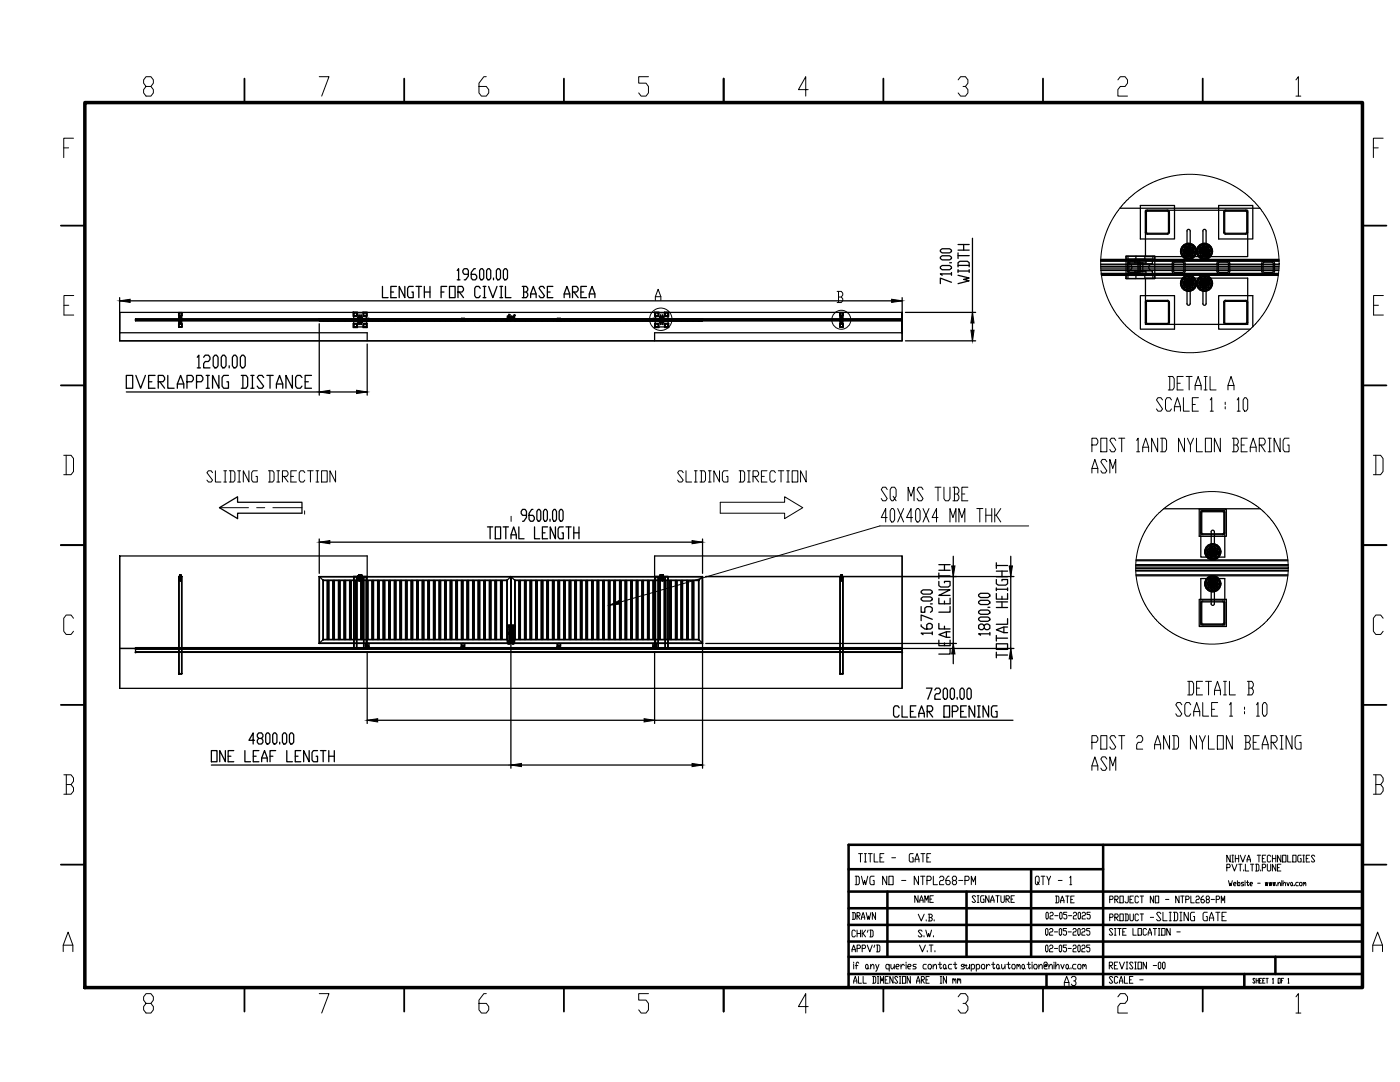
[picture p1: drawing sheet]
<svg xmlns="http://www.w3.org/2000/svg" width="279mm" height="216mm" viewBox="0 0 279 216" stroke-linecap="round" stroke-linejoin="round" font-family="sans-serif">
<defs><g id="words">
<text font-size="6.2" x="217" y="95.6">ASM</text>
<text font-size="5.7" x="217" y="154.9">ASM</text>
<text font-size="4.9" x="211.7" y="197.9">A3</text>
</g></defs>
<!-- layer: 0 -->
<g fill="none" stroke="#000" stroke-width=".51">
<path d="M169.4 177.9h102.5M169.4 173.4h50.8M177.1 177.9v13M192.9 177.9v13M205.8 173.4v17.5M220.2 168.6v28.5M271.9 168.6h-102.5v28.5M169.4 194.4h102.5M169.4 187.9h102.5M169.4 184.6h102.5M169.4 181.2h102.5M169.4 190.9h102.5"/>
<path d="M208.9 194.4v2.7M248.3 194.4v2.7M254.5 190.9v3.5"/>
</g>
<g fill="none" stroke="#000" stroke-width=".36">
<path d="M48.8 15.7v4.8M80.7 15.7v4.8M112.5 15.7v4.8M144.4 15.7v4.8M176.3 15.7v4.8M208.2 15.7v4.8M240 15.7v4.8M12.1 45h4.8M271.9 45h4.8M12.1 76.9h4.8M271.9 76.9h4.8M12.1 108.8h4.8"/>
<path d="M271.9 108.8h4.8M12.1 140.7h4.8M271.9 140.7h4.8M12.1 172.5h4.8M271.9 172.5h4.8M48.8 197.1v4.7M80.7 197.1v4.7M112.5 197.1v4.7M144.4 197.1v4.7M176.3 197.1v4.7M208.2 197.1v4.7M240 197.1v4.7"/>
</g>
<path d="M16.9 20.5h255v176.6h-255z" fill="none" stroke="#000" stroke-width=".7"/>
<g fill="none" stroke="#000" stroke-width=".2">
<path d="M29.1 17.3l-.4-.7v-.7l.4-.6h1l.5 .6v.7l-.5 .7h-1l-.4 .6v.6l.4 .7h1l.5-.7v-.6l-.5-.6M63.7 15.3h2l-1.5 3.9M97 15.3h-.4l-1 1.3v1.9l.5 .7h.9l.5-.7v-.6l-.5-.6h-1.4M129.4 15.3h-1.9v1.3h1.4l.5 .7v1.2l-.5 .7h-.9l-.5-.7M161.3 17.9h-2l1.5-2.6v3.9M191.2 15.9l.5-.6h1l.5 .6v.7l-.5 .7h-.5M192.7 17.3l.5 .6v.6l-.5 .7h-1l-.5-.7M223.1 15.9l.5-.6h.9l.5 .6v.7l-.5 .7h-.9l-.5 .6v1.3h1.9M258.6 15.9l.5-.6v3.9M258.6 19.2h1M12.7 29.5h1M14.7 27.6h-2v3.9"/>
<path d="M274.1 29.5h1M276 27.6h-1.9v3.9M14.7 59h-1.9v3.9h1.9M130.8 60v-.8l.5-1.5 .6 1.5v.8M130.8 59.2h1.1M167.1 58.1h.8l.3 .4v.4l-.3 .4M167.3 59.3h.6l.3 .3v.4l-.3 .4h-.8M167.3 58.1v2.3M276.1 59h-2v3.9h2M12.8 60.9h.9M232 79.8l-.3-.4h-.6l-.3 .4 1.2 1.8-.3 .4h-.6l-.3-.4M233.2 75.1h.8l.3 .5v1.8l-.3 .4h-.8"/>
<path d="M233.4 75.1v2.7M233.8 79.8l-.3-.4h-.6l-.3 .4v1.8l.3 .4h.6l.3-.4M234.9 76.5h.6M236.1 75.1h-1.2v2.7h1.2M236.2 79.4v2.6h1.2M236.7 75.1h1.2M237.3 75.1v2.7M238.5 77.8v-.9l.6-1.8 .6 1.8v.9M238.5 76.9h1.2M239.2 79.4h-1.2v2.6h1.2M240.3 77.8h.6M240.3 75.1h.6"/>
<path d="M240.6 75.1v2.7M241.5 75.1v2.7h1.2M241.5 79.8l.3-.4v2.6M245.1 77.8v-.9l.6-1.8 .6 1.8v.9M245.1 76.9h1.2M246.9 79.8l.3-.4v2.6M248.4 79.4h.3l.3 .4v1.8l-.3 .4h-.3l-.3-.4v-1.8zM274.1 60.9h1M12.7 90.8h1.5l.5 .7v2.6l-.5 .6h-1.5M13.2 90.8v3.9M42.4 94.3l-.3-.4h-.5l-.3 .4 1.1 1.5-.3 .4h-.5l-.3-.4M43 93.9v2.3h1.1"/>
<path d="M44.7 93.9h.5M44.7 96.2h.5M44.9 93.9v2.3M45.8 93.9h.8l.3 .4v1.5l-.3 .4h-.8M46 93.9v2.3M47.4 93.9h.6M47.4 96.2h.6M47.7 93.9v2.3M49.7 93.9v2.3l-1.1-2.3v2.3M51.4 93.9h-.9l-.3 .4v1.5l.3 .4h.9v-1.1h-.3M53.6 93.9h.8l.3 .4v1.5l-.3 .4h-.8M53.8 93.9v2.3"/>
<path d="M55.2 93.9h.6M55.2 96.2h.6M55.5 93.9v2.3M56.4 95.1h.8l.3-.4v-.4l-.3-.4h-.8v2.3M56.6 95.1l.9 1.1M58 95.1h.6M59.2 93.9h-1.2v2.3h1.2M60.8 94.3l-.2-.4h-.6l-.3 .4v1.5l.3 .4h.6l.2-.4M61.4 93.9h1.1M62 93.9v2.3M63.1 93.9h.5M63.1 96.2h.5"/>
<path d="M63.3 93.9v2.3M64.2 93.9h1.1v2.3h-1.1zM67 93.9v2.3l-1.2-2.3v2.3M136.4 94.3l-.3-.4h-.6l-.3 .4 1.2 1.5-.3 .4h-.6l-.3-.4M136.9 93.9v2.3h1.1M138.6 93.9h.5M138.6 96.2h.5M138.9 93.9v2.3M139.7 93.9h.8l.3 .4v1.5l-.3 .4h-.8M140 93.9v2.3M141.4 93.9h.5M141.4 96.2h.5"/>
<path d="M141.6 93.9v2.3M143.6 93.9v2.3l-1.1-2.3v2.3M145.3 93.9h-.9l-.2 .4v1.5l.2 .4h.9v-1.1h-.3M147.5 93.9h.8l.3 .4v1.5l-.3 .4h-.8M147.8 93.9v2.3M149.2 93.9h.5M149.2 96.2h.5M149.5 93.9v2.3M150.3 95.1h.8l.3-.4v-.4l-.3-.4h-.8v2.3M150.6 95.1l.8 1.1M152 95.1h.5M153.1 93.9h-1.1v2.3h1.1"/>
<path d="M154.7 94.3l-.2-.4h-.6l-.3 .4v1.5l.3 .4h.6l.2-.4M155.3 93.9h1.1M155.9 93.9v2.3M157 93.9h.5M157 96.2h.5M157.3 93.9v2.3M158.1 93.9h1.1v2.3h-1.1zM160.9 93.9v2.3l-1.1-2.3v2.3M177.1 97.7l-.3-.5h-.6l-.3 .5 1.2 1.8-.3 .4h-.6l-.3-.4M178.2 99l.3 .5-.3 .4h-.3l-.2-.4v-1.8l.2-.5h.6l.3 .5v1.3l-.3 .5 .3 .4M181.2 99.9v-2.7l.6 1.8 .6-1.8v2.7M184.2 97.7l-.3-.5h-.6l-.3 .5 1.2 1.8-.3 .4h-.6l-.3-.4"/>
<path d="M186.6 97.2h1.2M187.2 97.2v2.7M188.4 97.2v2.3l.3 .4h.6l.3-.4v-2.3M190.2 97.2h.9l.3 .5v.4l-.3 .5M190.5 98.6h.6l.3 .4v.5l-.3 .4h-.9M190.5 97.2v2.7M192 98.6h.6M193.2 97.2h-1.2v2.7h1.2M217.9 88.8h.9l.3-.5v-.4l-.3-.5h-.9v2.7M219.7 87.4h1.2v2.7h-1.2zM222.7 87.9l-.3-.5h-.6l-.3 .5 1.2 1.8-.3 .4h-.6l-.3-.4M223.3 87.4h1.2"/>
<path d="M223.9 87.4v2.7M226.8 87.9l.3-.5v2.7M226.8 90.1h.6M228 90.1v-.9l.6-1.8 .6 1.8v.9M228 89.2h1.2M231 87.4v2.7l-1.2-2.7v2.7M231.6 87.4h.9l.3 .5v1.8l-.3 .4h-.9M231.9 87.4v2.7M234.4 82v-.8l.6-1.8 .6 1.8v.8M234.4 81.2h1.2M236.4 87.4v2.7l-1.2-2.7v2.7M237 87.4l.6 1.4v1.3"/>
<path d="M238 80.7h.5M238.2 87.4l-.6 1.4M238.8 87.4v2.7h1.2M240.6 87.4h1.2v2.7h-1.2zM241.5 82h.6M243.5 87.4v2.7l-1.1-2.7v2.7M244.5 80.2v.5M244.5 81.2v.4M245.9 87.4h.9l.3 .5v.4l-.3 .5M246.2 88.8h.6l.3 .4v.5l-.3 .4h-.9M246.2 87.4v2.7M246.9 82h.6"/>
<path d="M247.7 88.8h.6M248.9 87.4h-1.2v2.7h1.2M249.5 90.1v-.9l.6-1.8 .6 1.8v.9M249.5 89.2h1.2M251.3 88.8h.9l.3-.5v-.4l-.3-.5h-.9v2.7M251.6 88.8l.9 1.3M253.1 87.4h.6M253.1 90.1h.6M253.4 87.4v2.7M255.5 87.4v2.7l-1.2-2.7v2.7M257.3 87.4h-.9l-.3 .5v1.8l.3 .4h.9v-1.3h-.3M274.1 90.8h1.4l.5 .7v2.6l-.5 .6h-1.4"/>
<path d="M274.6 90.8v3.9M43.8 101.3h5.8M51.2 101.3h1.6M54.5 101.3h5.8M60.8 101.9v.7M102 103v1M143.7 100.2h12.9v-1.1l3.6 2.2-3.6 2.2v-1.1h-12.9zM177.1 103.3h-1.2l.9-1.8v2.7M177.9 101.5h.3l.3 .4v1.8l-.3 .5h-.3l-.2-.5v-1.8zM179.2 101.5l1.1 2.7M180.3 101.5l-1.1 2.7M182.1 103.3h-1.2l.9-1.8v2.7"/>
<path d="M183 101.5h.3l.3 .4v1.8l-.3 .5h-.3l-.3-.5v-1.8zM184.2 101.5l1.2 2.7M185.4 101.5l-1.2 2.7M187.2 103.3h-1.2l.9-1.8v2.7M189.6 104.2v-2.7l.6 1.8 .6-1.8v2.7M191.4 104.2v-2.7l.6 1.8 .6-1.8v2.7M194.9 101.5h1.3M195.5 101.5v2.7M196.7 101.5v2.7M196.7 102.8h1.2M197.9 101.5v2.7M198.5 101.5v2.7"/>
<path d="M198.8 102.8l.9 1.4M199.7 101.5l-.9 1.3h-.3M205.3 104.9h-29.7l-52 15.3M14.7 123.4l-.5-.7h-1l-.5 .7v2.6l.5 .6h1l.5-.6M237 136h.9l.3 .4v1.8l-.3 .5h-.9M237.3 136v2.7M238.8 137.3h.6M240 136h-1.2v2.7h1.2M240.6 136h1.2M241.2 136v2.7M242.4 138.7v-.9l.6-1.8 .6 1.8v.9M242.4 137.8h1.2"/>
<path d="M244.2 138.7h.6M244.2 136h.6M244.5 136v2.7M245.4 136v2.7h1.1M248.9 136h.9l.3 .4v.5l-.3 .4M249.2 137.3h.6l.3 .5v.4l-.3 .5h-.9M249.2 136v2.7M276 123.4l-.5-.7h-.9l-.5 .7v2.6l.5 .6h.9l.5-.6M12.7 154.6h1.5l.5 .6v.7l-.5 .6M13.2 156.5h1l.5 .7v.6l-.5 .7h-1.5M13.2 154.6v3.9M217.9 148.1h.9l.3-.4v-.5l-.3-.4h-.9v2.7"/>
<path d="M219.7 146.8h1.2v2.7h-1.2zM222.7 147.2l-.3-.4h-.6l-.3 .4 1.2 1.8-.3 .5h-.6l-.3-.5M223.3 146.8h1.2M223.9 146.8v2.7M226.8 147.2l.3-.4h.7l.2 .4v.5l-.2 .4h-.7l-.3 .5v.9h1.2M230.4 149.5v-.9l.6-1.8 .6 1.8v.9M230.4 148.6h1.2M233.4 146.8v2.7l-1.2-2.7v2.7M234 146.8h.9l.3 .4v1.8l-.3 .5h-.9M234.3 146.8v2.7M235.9 140.6l-.4-.4h-.5l-.3 .4 1.2 1.8-.4 .5h-.5l-.3-.5M237.6 140.6l-.3-.4h-.6l-.2 .4v1.8l.2 .5h.6l.3-.5"/>
<path d="M238.2 142.9v-.9l.6-1.8 .6 1.8v.9M238.2 142h1.2M238.8 146.8v2.7l-1.2-2.7v2.7M239.4 146.8l.6 1.3v1.4M240 140.2v2.7h1.2M240.6 146.8l-.6 1.3M241.2 146.8v2.7h1.2M241.8 141.5h.6M243 146.8h1.1v2.7h-1.1zM243 140.2h-1.2v2.7h1.2M245.4 140.6l.3-.4v2.7M245.4 142.9h.6"/>
<path d="M245.9 146.8v2.7l-1.1-2.7v2.7M248.3 146.8h.9l.3 .4v.5l-.3 .4M248.4 141.1v.4M248.4 142v.4M248.6 148.1h.6l.3 .5v.4l-.3 .5h-.9M248.6 146.8v2.7M250.1 148.1h.6M250.8 140.6l.3-.4v2.7M250.8 142.9h.6M251.3 146.8h-1.2v2.7h1.2M251.9 149.5v-.9l.6-1.8 .6 1.8v.9M251.9 148.6h1.2"/>
<path d="M252.2 140.2h.3l.4 .4v1.8l-.4 .5h-.3l-.3-.5v-1.8zM253.7 148.1h.9l.3-.4v-.5l-.3-.4h-.9v2.7M254 148.1l.9 1.4M255.5 146.8h.6M255.5 149.5h.6M255.8 146.8v2.7M257.9 146.8v2.7l-1.2-2.7v2.7M259.7 146.8h-.9l-.3 .4v1.8l.3 .5h.9v-1.4h-.3M274.1 154.6h1.4l.5 .6v.7l-.5 .6M274.6 156.5h.9l.5 .7v.6l-.5 .7h-1.4M274.6 154.6v3.9M170.7 174.8h.6l.2 .3v1.2l-.2 .2h-.6"/>
<path d="M170.9 174.8v1.7M171.3 170.3h.8M171.7 170.3v1.7M171.9 174.8l.4 1.7 .3-.8 .2 .8 .4-1.7M172.5 170.3h.4M172.5 172h.4M172.7 170.3v1.7M173.3 170.3h.8M173.7 170.3v1.7M174.5 170.3v1.7h.7M174.5 174.8h-.7l-.2 .3v1.2l.2 .2h.7v-.8h-.3M175.6 171.2h.4"/>
<path d="M176.4 170.3h-.8v1.7h.8M177 174.8v1.7l-.9-1.7v1.7M177.4 174.8h.8v1.7h-.8zM178 171.2h.7M179.9 175.7h.9M182.2 170.3h-.5l-.2 .3v1.1l.2 .3h.5v-.8h-.1M182.6 172v-.5l.4-1.2 .4 1.2v.5M182.6 171.5h.8M183.2 178.7v1.4l-.6-1.4v1.4M183.3 174.8v1.7l-.8-1.7v1.7M183.6 179.6h.6M183.7 174.8h.9"/>
<path d="M183.8 170.3h.8M184.2 174.8v1.7M184.2 170.3v1.7M185 171.2h.4M185 175.7h.6l.2-.3-.2-.6h-.6v1.7M185.6 179.4h.3M185.7 170.3h-.7v1.7h.7M186.3 178.7h-.7v1.4h.7M186.3 174.8v1.7h.8M187.5 175.1l.2-.3h.5l.2 .3-.2 .6h-.5l-.2 .3v.5h.9M189.4 174.8h-.2l-.4 .6v.9l.2 .2h.4l.2-.2v-.3l-.2-.3h-.6M190.3 175.7l-.2-.3 .2-.6h.4l.2 .3-.2 .6h-.4l-.2 .3v.3l.2 .2h.4l.2-.2v-.3l-.2-.3"/>
<path d="M191.3 175.7h.9M192.6 175.7h.6l.2-.3-.2-.6h-.6v1.7M193.8 176.5v-1.7l.5 1.2 .4-1.2v1.7M194.7 178.9l-.2-.2h-.3l-.2 .2 .7 1-.2 .2h-.3l-.2-.2M195 178.7h.4M195.2 178.7v1.4M196.4 178.7h-.5l-.2 .2v1l.2 .2h.5v-.7h-.2M197.4 178.7v1.4l-.7-1.4v1.4M197.7 179.6h.7M198.7 178.7h.7M199.1 178.7v1.4M199.7 178.7v1.2l.2 .2h.4l.1-.2v-1.2"/>
<path d="M200.8 179.4h.5l.1-.2-.1-.5h-.5v1.4M200.9 179.4l.5 .7M201.8 179.4h.3M202.4 178.7h-.6v1.4h.6M207 176l.2 .3-.2 .2h-.2l-.2-.2v-1.2l.2-.3h.4l.2 .3v.9l-.2 .3 .2 .2M207.8 174.8h.7M208.2 174.8v1.7M208.9 174.8l.4 .9v.8M209.7 174.8l-.4 .9M210.7 178.8h.5l.1 .2v.9l-.1 .2h-.5M210.8 178.8v1.3M211.2 175.7h.8"/>
<path d="M211.7 179.7h.6M212.7 178.8h.7M213 178.8v1.3M213.5 175.1l.2-.3v1.7M213.5 176.5h.4M213.7 179.5h.3M214.4 178.8h-.7v1.3h.7M221.5 179.5h.5l.1-.3-.1-.4h-.5v1.3M222.5 179.5h.5l.2-.3-.2-.4h-.5v1.3M222.7 179.5l.5 .6M223.5 178.8h.7v1.3h-.7zM225.2 178.8v1.1l-.2 .2h-.3l-.2-.2"/>
<path d="M225.5 179.5h.3M226.2 178.8h-.7v1.3h.7M227.2 179l-.2-.2h-.3l-.2 .2v.9l.2 .2h.3l.2-.2M227.5 178.8h.7M227.9 178.8v1.3M230.2 178.8v1.3l-.6-1.3v1.3M230.6 178.8h.6v1.3h-.6zM232.6 179.5h.7M235.3 178.8v1.3l-.7-1.3v1.3M235.6 178.8h.7M236 178.8v1.3M236.6 179.5h.6l.1-.3-.1-.4h-.6v1.3"/>
<path d="M237.7 178.8v1.3h.6M238.7 179l.1-.2h.4l.2 .2-.2 .5h-.4l-.1 .2v.4h.7M240.2 178.8h-.2l-.3 .4v.7l.2 .2h.3l.2-.2-.2-.4h-.5M240.9 179.5l-.2-.5 .2-.2h.3l.2 .4-.2 .3h-.3l-.2 .2 .2 .4h.3l.2-.2-.2-.4M241.7 179.5h.7M242.7 179.5h.5l.2-.3-.2-.4h-.5v1.3M244.8 173.1h.5l.2-.2-.2-.5h-.5v1.4M245.2 175.7l.2 1 .2-.5 .1 .5 .2-1M245.5 170.6v1.4l-.7-1.4v1.4M245.9 172.4l.5 1.4 .5-1.4M245.9 172h.3M245.9 170.6h.3"/>
<path d="M246 170.6v1.4M246.2 176.4h.4l.1-.2-.1-.1h-.3l-.1 .1 .1 .5h.3M246.5 170.6v1.4M246.5 171.3h.7M247 175.7v1M247.2 176.1l.3 .1-.2 .5-.3-.3zM247.2 170.6v1.4M247.2 172.4h.7M247.5 170.6l.5 1.4 .5-1.4M247.5 172.4v1.4M248.2 173.6v.2M248.2 176.1h-.4l-.1 .1 .5 .4-.1 .1h-.4"/>
<path d="M248.5 175.7v.2M248.5 176.1v.6M248.5 172.4v1.4h.7M248.7 176.1h.5M248.9 172v-.4l.3-1 .4 1v.4M248.9 171.6h.7M249 175.7v.9l.1 .1 .1-.1M249.5 176.4h.4l.1-.2-.1-.1h-.3l-.1 .1 .1 .5h.3M249.6 172.4h.6M249.9 172.4v1.4M250.6 172.4h.5l.1 .3v.9l-.1 .2h-.5M250.7 172.4v1.4"/>
<path d="M250.9 170.6h.7M251 176.2h.5M251.2 170.6v1.4M251.6 173.6v.2M251.9 173.1h.5l.2-.2-.2-.5h-.5v1.4M251.9 171.3h.4M252.5 176.1l.1 .6 .2-.6 .1 .6 .1-.6M252.6 170.6h-.7v1.4h.7M252.9 172.4v1.2l.2 .2h.3l.2-.2v-1.2M253.3 176.1l.1 .6 .1-.6 .2 .6 .1-.6M253.6 170.9l-.2-.3h-.3l-.2 .3v.9l.2 .2h.3l.2-.2M253.9 171.3h.7"/>
<path d="M253.9 170.6v1.4M254 176.1l.1 .6 .2-.6 .1 .6 .1-.6M254.6 172.4v1.4l-.7-1.4v1.4M254.6 170.6v1.4M254.8 176.6v.1M255 173.1h.3M255 176.4l.4-.3 .1 .6M255 176.1v.6M255.6 170.6v1.4l-.6-1.4v1.4M255.6 172.4h-.6v1.4h.6M255.8 175.7v.2M255.8 176.1v.6"/>
<path d="M256 170.6h.6v1.4h-.6zM256.1 176.4l.3-.3 .2 .6M256.1 175.7v1M256.8 176.1l.3 .6 .2-.6M257 170.6v1.4h.7M257.7 176.1l.3 .1-.2 .5-.2-.1zM258 176.6l.1 .1M258 170.6h.7v1.4h-.7zM258.3 176.6v.1M259.1 176.1h-.4l-.1 .1 .1 .5h.4M259.5 176.1h.2l.1 .1-.1 .5h-.2l-.2-.1zM259.7 170.6h-.5l-.2 .3v.9l.2 .2h.5v-.7h-.2"/>
<path d="M260 172h.4M260 170.6h.4M260.1 176.2l.1-.1 .2 .3M260.1 176.1v.6M260.2 170.6v1.4M260.4 176.2l.1-.1 .1 .1v.5M260.7 171.3h.3M261.4 170.6h-.7v1.4h.7M262.4 170.9l-.2-.3h-.3l-.2 .3 .7 .9-.2 .2h-.3l-.2-.2M12.6 189.9v-1.3l1-2.6 .9 2.6v1.3M12.6 188.6h1.9M63.7 198.3h2l-1.5 3.8"/>
<path d="M97 198.3h-.4l-1 1.3v1.9l.5 .6h.9l.5-.6v-.6l-.5-.7h-1.4M129.4 198.3h-1.9v1.3h1.4l.5 .6v1.3l-.5 .6h-.9l-.5-.6M170 189.9v-.4l.4-.9 .3 .9v.4M170 189.5h.7M170.1 182.1h.5l.1 .2v.9l-.1 .3h-.5M170.2 182.1v1.4M170.4 196.2v-.5l.3-.9 .3 .9v.5M170.4 195.7h.6M170.4 192v.2M170.4 192.4v.9M170.7 185.8l-.2-.2h-.3l-.2 .2v.9l.2 .2h.3l.2-.2M170.7 192.7h.5"/>
<path d="M171 182.8h.5l.1-.2-.1-.5h-.5v1.4M171 189.3h.6l.1-.3-.1-.4h-.6v1.3M171 185.6v1.3M171 186.3h.7M171.2 182.8l.4 .7M171.3 194.8v1.4h.6M171.4 192.2l-.2-.2-.3 .2v1.1M171.7 185.6v1.3M171.9 183.5v-.5l.4-.9 .3 .9v.5M171.9 183h.7M172.1 189.3h.5l.1-.3-.1-.4h-.5v1.3M172.1 185.6v1.3"/>
<path d="M172.2 186.3l.5 .6M172.3 194.8v1.4h.6M172.7 185.6l-.5 .7h-.1M172.9 182.1l.3 1.4 .1-.7 .2 .7 .3-1.4M172.9 192.4l.3 .3v.4l-.1 .2-.4-.2v-.4zM173.1 188.6l.5 1.3 .5-1.3M173.2 185.6l-.1 .4M173.2 193.1l.2 .2M173.6 185.6h.5l.1 .2v.9l-.1 .2h-.5M173.8 192.9l.3-.5h.1l.2 .3v.6M173.8 185.6v1.3M173.8 192.4v.9"/>
<path d="M174.1 194.8h.5l.2 .3v.9l-.2 .2h-.5M174.3 194.8v1.4M174.6 188.6l-.2 .4M174.7 182.1v1.4l-.6-1.4v1.4M174.8 192.4l.3 .9M174.9 188.6h.5l.2 .2v.9l-.2 .2h-.5M175.1 188.6v1.3M175.1 196.2h.3M175.1 194.8h.3M175.2 194.8v1.4M175.4 192.4l-.5 1.4h-.1M175.7 196.2v-1.4l.3 .9 .3-.9v1.4"/>
<path d="M176.7 195.5h.3M177.3 194.8h-.6v1.4h.6M177.5 192.7l-.2-.3h-.3l-.2 .3v.4l.2 .2h.5M177.5 192.4v1.4M177.8 192.4v.7l.2 .2h.1l.4-.4M178.2 194.8v1.4l-.6-1.4v1.4M178.5 192.4v.9M178.8 192.9h.5l.2-.2-.2-.3h-.3l-.2 .3v.4l.2 .2h.3M179.2 195.1l-.2-.3h-.3l-.2 .3 .7 .9-.2 .2h-.3l-.2-.2M179.5 196.2h.3M179.5 194.8h.3M179.6 194.8v1.4"/>
<path d="M179.8 192.4v.9M180.1 194.8h.6v1.4h-.6zM180.5 192.7l-.4-.3-.3 .5M180.8 192v.2M180.8 192.4v.9M181.2 192.9h.5l.1-.2-.1-.3h-.4l-.1 .3v.4l.1 .2h.4M181.7 194.8v1.4l-.7-1.4v1.4M182.9 192.4h-.5l-.2 .3 .2 .2h.3l.2 .2-.2 .2h-.5M182.9 196.2v-.5l.3-.9 .4 .9v.5M182.9 195.7h.7M183.3 182.4l.6 1.4 .5-1.4M183.5 188.6l.6 1.3 .6-1.3"/>
<path d="M183.6 180.1v-.5l.3-.9 .3 .9v.5M183.9 195.5h.4l.2-.2-.2-.5h-.4v1.4M184 185.8l-.2-.2h-.3l-.2 .2 .7 .9-.2 .2h-.3l-.2-.2M184 195.5l.5 .7M184.4 186.7v.2M184.6 180.1v-1.4l.3 .9 .4-.9v1.4M184.8 185.6l.3 1.3 .2-.6 .2 .6 .4-1.3M184.8 195.5h.3M184.8 183.5v.3M184.9 192.4h-.5l-.2 .3v.4l.2 .2h.5M185.1 189.7v.2M185.3 182.4h.5l.3 .2-.3 .5"/>
<path d="M185.4 192.4h.3l.2 .3v.4l-.2 .2h-.3l-.2-.2v-.4zM185.4 194.8h-.6v1.4h.6M185.4 183.1h.4l.3 .4-.3 .3h-.5M185.4 182.4v1.4M185.4 188.6h.8M185.8 188.6v1.3M186.2 192.9l.4-.5h.1l.2 .3v.6M186.2 192.4v.9M186.3 186.7v.2M186.4 183.5v.3M186.6 189.7v.2M187.2 192.4h.7"/>
<path d="M187.6 192v1.1l.1 .2 .2-.2M187.6 196.2h.4M187.6 194.8h.4M187.8 194.8v1.4M188.4 192.4l.4 .3v.4l-.2 .2-.3-.2v-.4zM188.8 193.1l.1 .2M188.9 194.8v1.4l-.6-1.4v1.4M189.9 192.4h-.5l-.1 .3v.4l.1 .2h.5M190.1 195.5l.2-.2 .2 .4M190.1 195.3v.9M190.3 192.4h.6M190.5 195.5l.1-.2 .2 .2v.7"/>
<path d="M190.6 192v1.1l.2 .2 .1-.2M191.1 195.5l.1-.2 .2 .4M191.1 195.3v.9M191.2 198.9l.5-.6h1l.5 .6v.7l-.5 .6h-.5M191.4 195.5l.2-.2 .1 .2v.7M192.3 192.7h.7M192.5 192.4h-.5l-.2 .3 .2 .2h.3l.2 .2-.2 .2h-.5M192.8 192.4v.7l.2 .2h.1l.4-.4M193.5 192.4v.9M193.8 192.7l.2-.3h.3l.2 .3v.4l-.2 .2h-.5M193.8 192.4v1.4M194.8 192.7l.2-.3h.3l.2 .3v.4l-.2 .2h-.5"/>
<path d="M194.8 192.4v1.4M195 180.1h.4M196 192.4h.4l.1 .3v.4l-.1 .2h-.4l-.1-.2v-.4zM196.9 192.4v.9M197.5 192.7l-.3-.3-.3 .5M197.7 180.1v-.5l.4-.9 .3 .9v.5M197.9 192.4h.6M198.2 192v1.1l.2 .2 .1-.2M199.1 192.4l.3 .3v.4l-.2 .2-.3-.2v-.4zM199.4 193.1l.2 .2M199.9 192.4v.7l.2 .2h.1l.4-.4M200.6 192.4v.9"/>
<path d="M200.9 192.4h.7M201.3 192v1.1l.1 .2 .2-.2M202.1 192.4h.3l.2 .3v.4l-.2 .2h-.3l-.2-.2v-.4zM202.9 192.7l.2-.3 .2 .5M202.9 192.4v.9M203.3 192.7l.1-.3 .2 .3v.6M204.1 192.4l.3 .3v.4l-.1 .2-.4-.2v-.4zM204.4 193.1l.2 .2M205 192.4h.6M205.3 192v1.1l.2 .2 .1-.2M206 192v.2M206 192.4v.9"/>
<path d="M206.5 192.4h.3l.2 .3v.4l-.2 .2h-.3l-.2-.2v-.4zM207.3 192.9l.4-.5h.1l.2 .3v.6M207.3 192.4v.9M208.8 192.7l-.3 .2 .2-.5h.1v.5l.2-.2v-.5l-.2-.2h-.3l-.2 .2v.9l.2 .2h.5M208.8 185.3l.3 .2v.9l-.1 .2-.3-.2v-.9zM208.8 188.6l.3 .2v.9l-.1 .2-.3-.2v-.9zM208.9 182l.3 .2v1l-.1 .2-.4-.2v-1zM209.3 192.9l.4-.5h.1l.2 .3v.6M209.3 192.4v.9M209.5 185.5l.1-.2h.4l.1 .2-.1 .4h-.4l-.1 .3v.4h.6M209.5 188.8l.1-.2h.4l.1 .2-.1 .5h-.4l-.1 .2v.4h.6M209.6 182.2l.1-.2h.3l.2 .2-.2 .5h-.3l-.1 .2v.5h.6"/>
<path d="M210.4 192v.2M210.4 185.9h.7M210.4 189.3h.7M210.5 182.7h.7M210.7 192v1.3M211.6 185.3l.3 .2v.9l-.2 .2-.3-.2v-.9zM211.6 188.6h.1l.2 .2v.9l-.2 .2-.3-.2v-.9zM211.6 182l.4 .2v1l-.2 .2-.3-.2v-1zM211.7 180.1v-.4l.3-.9 .3 .9v.4M212.9 185.3h-.7v.4h.5l.2 .2v.5l-.2 .2h-.3l-.2-.2M212.9 188.6h-.7v.4h.5l.2 .3v.4l-.2 .2h-.3l-.2-.2M212.9 182h-.6v.5h.5l.1 .2-.1 .7h-.4l-.1-.2"/>
<path d="M213.2 185.9h.6M213.2 189.3h.6M213.2 182.7h.7M214.1 185.5l.2-.2h.3l.2 .2-.2 .4h-.3l-.2 .3v.4h.7M214.1 188.8l.2-.2h.3l.2 .2-.2 .5h-.3l-.2 .2v.4h.7M214.2 182.2l.2-.2h.3l.1 .2-.1 .5h-.3l-.2 .2v.5h.6M215.3 185.3l.3 .2v.9l-.2 .2-.3-.2v-.9zM215.3 188.6l.3 .2v.9l-.2 .2-.3-.2v-.9zM215.3 182l.3 .2v1l-.1 .2-.3-.2v-1zM215.9 185.5l.2-.2h.3l.1 .2-.1 .4h-.3l-.2 .3v.4h.6M215.9 188.8l.2-.2h.3l.1 .2-.1 .5h-.3l-.2 .2v.4h.6M216 182.2l.1-.2h.4l.1 .2-.1 .5h-.4l-.1 .2v.5h.6"/>
<path d="M217.5 185.3h-.6v.4h.4l.2 .2v.5l-.2 .2h-.3l-.1-.2M217.5 188.6h-.6v.4h.4l.2 .3v.4l-.2 .2h-.3l-.1-.2M217.6 182h-.7v.5h.5l.2 .2-.2 .7h-.3l-.2-.2M221.4 192.7h.5l.2-.3-.2-.4h-.5v1.3M221.5 183h.5l.1-.2-.1-.4h-.5v1.3M221.6 192.7l.5 .6M222.1 195.1l-.2-.3h-.3l-.2 .3 .7 .9-.2 .2h-.3l-.2-.2M222.1 185.5l-.2-.2h-.3l-.2 .2 .7 .9-.2 .2h-.3l-.2-.2M222.4 192.7h.3M222.4 185.3h.3M222.4 186.6h.3M222.5 183h.5l.2-.2-.2-.4h-.5v1.3"/>
<path d="M222.6 185.3v1.3M222.7 183l.5 .7M223.1 192h-.7v1.3h.7M223.1 195.1l-.2-.3h-.3l-.2 .3v.9l.2 .2h.3l.2-.2M223.1 185.3h.7M223.1 198.9l.5-.6h.9l.5 .6v.7l-.5 .6h-.9l-.5 .7v1.2h1.9M223.4 192l.5 1.3 .5-1.3M223.4 196.2v-.5l.4-.9 .3 .9v.5M223.4 195.7h.7M223.4 185.3v1.3M223.5 182.4h.7v1.3h-.7zM224.1 185.9h.3"/>
<path d="M224.4 194.8v1.4h.7M224.5 182.4h.5l.2 .2v.9l-.2 .2h-.5M224.7 182.4v1.3M224.7 185.3h-.6v1.3h.6M224.7 193.3h.4M224.7 192h.4M224.9 192v1.3M225.4 195.5h.4M225.5 182.4v1.1l.2 .2h.3l.2-.2v-1.1M226.1 192.2l-.2-.2h-.3l-.2 .2 .7 .9-.2 .2h-.3l-.2-.2M226.1 194.8h-.7v1.4h.7M226.1 185.3v1.3h.7"/>
<path d="M226.4 193.3h.4M226.4 192h.4M226.6 192v1.3M227.1 192h.7v1.3h-.7zM227.1 185.3h.7v1.3h-.7zM227.2 182.6l-.2-.2h-.3l-.2 .2v.9l.2 .2h.3l.2-.2M227.5 195.5h.6M227.5 182.4h.7M227.9 182.4v1.3M228.8 192v1.3l-.7-1.3v1.3M228.8 185.5l-.2-.2h-.3l-.2 .2v.9l.2 .2h.3l.2-.2M229.1 186.6v-.4l.4-.9 .3 .9v.4"/>
<path d="M229.1 186.2h.7M229.6 183h.6M230.1 192.7h.7M230.1 185.3h.7M230.5 185.3v1.3M231.2 185.3h.3M231.2 186.6h.3M231.3 192l.4 .2v.9l-.2 .2-.3-.2v-.9zM231.3 185.3v1.3M231.7 182.3l-.2-.3h-.5l-.2 .3 .9 1.2-.2 .2h-.5l-.2-.2M231.8 185.3h.7v1.3h-.7zM232.1 182v1.7h.8"/>
<path d="M232.2 192l.3 .2v.9l-.2 .2-.3-.2v-.9zM233.3 182h.5M233.3 183.7h.5M233.5 185.3v1.3l-.6-1.3v1.3M233.6 182v1.7M234.2 182h.6l.2 .3v1.2l-.2 .2h-.6M234.4 182v1.7M234.9 185.9h.6M235.5 182h.4M235.5 183.7h.4M235.7 182v1.7M237.2 182v1.7l-.9-1.7v1.7"/>
<path d="M238.4 182h-.6l-.2 .3v1.2l.2 .2h.6v-.8h-.2M240.9 182h-.6l-.2 .3v1.2l.2 .2h.6v-.8h-.2M241.4 183.7v-.5l.4-1.2 .4 1.2v.5M241.4 183.2h.8M242.6 182h.9M243.1 182v1.7M243.7 180.1v-1.3l.4 .9 .3-.9v1.3M243.9 182.9h.4M244.7 182h-.8v1.7h.8M250.5 195.4l-.1-.2-.4 .2 .5 .6-.1 .2-.4-.2M250.7 195.2v1M250.7 195.7h.4"/>
<path d="M251.1 195.2v1M251.4 195.7h.2M251.8 195.2h-.4v1h.4M252 195.7h.2M252.5 195.2h-.5v1h.5M252.7 195.2h.4M252.9 195.2v1M254 195.4l.1-.2v1M254 196.2h.2M255.1 195.2h.4v1h-.4zM255.7 195.7h.2M256.2 195.2h-.5v1"/>
<path d="M257 195.4l.2-.2v1M257 196.2h.3M258.6 198.9l.5-.6v3.8M274 189.9v-1.3l.9-2.6 1 2.6v1.3M274 188.6h1.9M29.1 200.2l-.4-.6v-.7l.4-.6h1l.5 .6v.7l-.5 .6h-1l-.4 .7v.6l.4 .6h1l.5-.6v-.6l-.5-.7M161.3 200.9h-2l1.5-2.6v3.8M192.7 200.2l.5 .7v.6l-.5 .6h-1l-.5-.6M258.6 202.1h1"/>
<circle cx="237.5" cy="52.6" r="17.8"/>
<circle cx="131.9" cy="63.7" r="2.23"/>
<circle cx="167.9" cy="63.8" r="1.89"/>
<circle cx="241.9" cy="113.3" r="15.2"/>
</g>
<g fill="none" stroke="#000" stroke-width=".25">
<path d="M219.7 52.7h35.6M219.7 51.9h35.5M219.7 53.2h35.5M219.7 52.8h35.6M219.7 52.1h35.6M219.7 51.8h35.5M219.7 53.5h35.5M219.7 54h35.5M219.7 53.9h35.5M219.8 54.5h35.4M219.8 54.8h35.3M219.8 54.9h35.3"/>
<path d="M223.5 41.6h27.9M224.7 51.8v-.7h.4v.7M225 52.6v1.5M225.1 55.6v-.7h-.4v.7v-4.5h5.8v4.5h-5.8h2M225.2 52.6a.71 .71 0 0 1 .7 .7 .71 .71 0 0 1-.7 .7M225.2 51.8v.8h4.8M225.3 52.6v1.5M225.5 52.3l-.2 .3M225.5 52l-.4 .3-.1 .3M225.6 52.3h1.5M225.6 52.1h1.5M226.5 51.8v.7h2.2v-.7"/>
<path d="M226.5 54.9v-.7h2.2v.7M226.7 51.8h-2h5.8M226.7 51.8h3.8M227.1 52l.4 .3 .1 .3v1.5l-.3 .4-1.7 .1-.3-.1-.3-.4M227.1 52.3l.2 .3v1.5l-.1 .2-1.6 .1-.3-.3M227.1 52.5v1.7M227.6 59h6.8v6.7h-6.8zM227.6 41h6.8v6.7h-6.8zM228.1 52.5v1.7M228.5 55.6v-.7h1.6v.7M228.5 54.9h-1.8v.7M228.5 51.8v-.7h1.6v.7"/>
<path d="M228.5 51.1h-1.8v.7M228.6 42h20.4v9.2h-20.4zM228.6 42.3v4.1M228.6 55.5h20.4v9.2h-20.4zM228.8 42.3v4.1M229 42.1l-.2 .2M229 41.9l-.4 .2v.2M229 42.1h4M229 42h4M230 52.6a.71 .71 0 0 0-.7 .7 .71 .71 0 0 0 .7 .7M230 51.8v.8M230 54v.9"/>
<path d="M230 54h-4.8v.9M230.1 51.1h.4v.7M230.5 54.9v.7h-3.8M233 42.1l.2 .2-.1 4.2h-4.1l-.2-.2M233 41.9l.3 .2 .1 .2-.1 4.2-.3 .2h-4h-.2l-.2-.4M234.5 52l-.5 .3v2.1l.5 .2h1.5l.3-.1 .2-.4v-1.5l-.1-.3-.4-.3M234.5 52.3l-.3 .3v1.6l.3 .2h1.5l.3-.3v-1.5l-.3-.3M234.5 52.3h1.5M234.5 52.1h1.5M236.5 56.5l.4 .7M236.5 50.1l.1 .4M236.5 56.5l.2 .4"/>
<path d="M236.5 56.3l.6-.5 .7 .2 .1 .8-.5 .5-.7-.3zM236.6 56.2l.1 .7M236.6 56.2l-.1 .3M236.6 50.5l.2 .3M236.7 49.8a.65 .65 0 0 0 .5 1M236.7 49.8a.65 .65 0 0 1 1.1 0M236.7 56.9l.2 .3M236.7 49.8l.2-.3-.4 .6M236.7 49.8l-.2 .3M236.7 49.6l.7-.1 .5 .5-.2 .7-.7 .2-.5-.6zM236.8 55.9h.4M236.8 50.8h.4"/>
<path d="M236.8 55.9l-.2 .3M236.9 56.6a.33 .33 0 0 0 .3 .3 .33 .33 0 0 0 .3-.3M236.9 57.2h.7M236.9 49.5h.7zM236.9 50.1l.1 .3M236.9 50.1a.35 .35 0 0 1 .4-.3 .35 .35 0 0 1 .2 .5M236.9 50.6a.33 .33 0 0 0 .3 .3 .33 .33 0 0 0 .3-.3M236.9 50.6v-4.5a.33 .33 0 0 1 .3-.3 .33 .33 0 0 1 .3 .3v4.5M236.9 56.5l.1 .3 .3 .1M236.9 56.5a.32 .32 0 0 0 .5 .3 .32 .32 0 0 0 0-.6 .32 .32 0 0 0-.5 .3 .32 .32 0 0 0 .4 .3 .32 .32 0 0 0 .1-.5 .32 .32 0 0 0-.5 .1 .32 .32 0 0 0 .3 .4 .32 .32 0 0 0 .3-.4 .32 .32 0 0 0-.6 0 .32 .32 0 0 0 .2 .5 .32 .32 0 0 0 .4-.4 .32 .32 0 0 0-.5-.2 .32 .32 0 0 0 .2 .5 .32 .32 0 0 0 .4-.4 .32 .32 0 0 0-.5-.2 .32 .32 0 0 0-.1 .6 .32 .32 0 0 0 .5-.2 .32 .32 0 0 0-.4-.4 .33 .33 0 0 0-.2 .5 .33 .33 0 0 0 .5 0 .33 .33 0 0 0-.2-.5 .32 .32 0 0 0-.3 .5 .32 .32 0 0 0 .6 0 .32 .32 0 0 0-.3-.5 .33 .33 0 0 0-.2 .5 .33 .33 0 0 0 .5 0 .33 .33 0 0 0-.2-.5 .32 .32 0 0 0-.4 .3 .32 .32 0 0 0 .4 .3 .32 .32 0 0 0 0-.6 .32 .32 0 0 0-.4 .3 .32 .32 0 0 0 .4 .3 .32 .32 0 0 0 .1-.5 .32 .32 0 0 0-.5 .2 .32 .32 0 0 0 .4 .4 .32 .32 0 0 0 .2-.5 .33 .33 0 0 0-.6 0 .33 .33 0 0 0 .3 .5 .33 .33 0 0 0 .3-.5 .33 .33 0 0 0-.5-.1 .33 .33 0 0 0 .1 .6 .33 .33 0 0 0 .4-.4 .32 .32 0 0 0-.5-.3 .32 .32 0 0 0 0 .6 .32 .32 0 0 0 .5-.3 .32 .32 0 0 0-.5-.2 .32 .32 0 0 0 0 .5 .32 .32 0 0 0 .5-.2 .32 .32 0 0 0-.4-.4 .32 .32 0 0 0-.1 .5 .32 .32 0 0 0 .5-.1 .32 .32 0 0 0-.3-.4 .32 .32 0 0 0-.3 .5 .32 .32 0 0 0 .6 0 .33 .33 0 0 0-.3-.5 .33 .33 0 0 0-.3 .5 .33 .33 0 0 0 .6 0 .32 .32 0 0 0-.2-.5 .32 .32 0 0 0-.4 .4 .32 .32 0 0 0 .5 .2 .32 .32 0 0 0-.1-.5 .32 .32 0 0 0-.4 .3 .32 .32 0 0 0 .5 .2 .33 .33 0 0 0 .1-.5 .33 .33 0 0 0-.6 .1 .33 .33 0 0 0 .4 .4 .33 .33 0 0 0 0-.5 .33 .33 0 0 0-.5 .2 .33 .33 0 0 0 .5 .4 .32 .32 0 0 0 .2-.5 .32 .32 0 0 0-.5 0 .32 .32 0 0 0 .2 .5 .32 .32 0 0 0 .3-.5 .32 .32 0 0 0-.6 0 .32 .32 0 0 0 .3 .5 .33 .33 0 0 0 .4-.4 .33 .33 0 0 0-.5-.2 .33 .33 0 0 0 0 .5 .32 .32 0 0 0 .4-.4 .32 .32 0 0 0-.5-.1 .32 .32 0 0 0 0 .5 .33 .33 0 0 0 .6-.2 .33 .33 0 0 0-.4-.4 .33 .33 0 0 0-.2 .6 .33 .33 0 0 0 .5-.2 .33 .33 0 0 0-.4-.4 .33 .33 0 0 0-.2 .5 .33 .33 0 0 0 .6 .1 .33 .33 0 0 0-.2-.6 .33 .33 0 0 0-.4 .4 .33 .33 0 0 0 .5 .3 .33 .33 0 0 0 0-.6 .33 .33 0 0 0-.5 .3 .32 .32 0 0 0 .5 .2 .32 .32 0 0 0 0-.5 .32 .32 0 0 0-.5 .2 .33 .33 0 0 0 .5 .3 .33 .33 0 0 0 0-.6 .33 .33 0 0 0-.5 .3 .32 .32 0 0 0 .3 .4 .32 .32 0 0 0 .3-.5 .32 .32 0 0 0-.6 0 .32 .32 0 0 0 .3 .4 .32 .32 0 0 0 .3-.4 .32 .32 0 0 0-.6 0 .32 .32 0 0 0 .2 .5 .32 .32 0 0 0 .4-.4 .32 .32 0 0 0-.5-.2 .32 .32 0 0 0 .2 .5 .32 .32 0 0 0 .3-.3 .32 .32 0 0 0-.5-.2 .33 .33 0 0 0 .2 .5 .33 .33 0 0 0 .4-.4 .33 .33 0 0 0-.5-.2 .33 .33 0 0 0 0 .6 .33 .33 0 0 0 .5-.3 .33 .33 0 0 0-.5-.3l-.2 .4 .4 .3M236.9 56.5h.1M236.9 50a.33 .33 0 0 1 .6-.1 .33 .33 0 0 1-.2 .5 .33 .33 0 0 1-.4-.4 .32 .32 0 0 1 .6 0 .32 .32 0 0 1-.3 .5 .32 .32 0 0 1-.3-.4 .33 .33 0 0 1 .5-.3 .33 .33 0 0 1 0 .6 .33 .33 0 0 1-.5-.3 .32 .32 0 0 1 .5-.2 .32 .32 0 0 1 0 .5 .32 .32 0 0 1-.5-.2 .34 .34 0 0 1 .5-.3 .34 .34 0 0 1 0 .6 .34 .34 0 0 1-.5-.3 .33 .33 0 0 1 .4-.3 .33 .33 0 0 1 .2 .5 .33 .33 0 0 1-.6-.1 .33 .33 0 0 1 .2-.5 .33 .33 0 0 1 .4 .4 .33 .33 0 0 1-.5 .2 .32 .32 0 0 1 .1-.6 .32 .32 0 0 1 .4 .4 .32 .32 0 0 1-.5 .2 .32 .32 0 0 1 0-.5 .32 .32 0 0 1 .5 .2 .32 .32 0 0 1-.5 .3 .33 .33 0 0 1 .1-.5 .33 .33 0 0 1 .5 .3 .33 .33 0 0 1-.4 .3 .32 .32 0 0 1-.3-.5 .32 .32 0 0 1 .6 0 .32 .32 0 0 1-.3 .5 .32 .32 0 0 1-.4-.4 .32 .32 0 0 1 .6-.2 .32 .32 0 0 1-.1 .6 .31 .31 0 0 1-.4-.4 .31 .31 0 0 1 .5-.2 .31 .31 0 0 1 0 .5 .32 .32 0 0 1-.5-.2 .32 .32 0 0 1 .4-.3 .32 .32 0 0 1 .1 .5 .32 .32 0 0 1-.5-.2 .32 .32 0 0 1 .4-.4 .32 .32 0 0 1 .2 .5 .31 .31 0 0 1-.6 0 .31 .31 0 0 1 .3-.4 .31 .31 0 0 1 .3 .4 .31 .31 0 0 1-.5 0 .31 .31 0 0 1 .2-.5 .31 .31 0 0 1 .3 .4 .32 .32 0 0 1-.5 .1 .32 .32 0 0 1 .1-.5 .32 .32 0 0 1 .4 .4 .32 .32 0 0 1-.5 .2 .32 .32 0 0 1 0-.5 .32 .32 0 0 1 .5 .2 .32 .32 0 0 1-.3 .4 .32 .32 0 0 1-.2-.5 .32 .32 0 0 1 .5 0 .32 .32 0 0 1-.3 .5 .32 .32 0 0 1-.3-.4 .32 .32 0 0 1 .5-.2 .32 .32 0 0 1-.2 .5 .32 .32 0 0 1-.4-.4 .32 .32 0 0 1 .6-.1 .33 .33 0 0 1 0 .5 .33 .33 0 0 1-.5-.2 .33 .33 0 0 1 .4-.4 .33 .33 0 0 1 .3 .5 .33 .33 0 0 1-.6 0 .33 .33 0 0 1 .3-.5 .32 .32 0 0 1 .2 .5 .32 .32 0 0 1-.5 0 .32 .32 0 0 1 .2-.5 .32 .32 0 0 1 .2 .5 .32 .32 0 0 1-.5 0 .32 .32 0 0 1 .3-.5 .32 .32 0 0 1 .3 .4 .32 .32 0 0 1-.5 .2 .32 .32 0 0 1 .1-.5 .32 .32 0 0 1 .4 .3 .32 .32 0 0 1-.5 .2 .32 .32 0 0 1 0-.5 .33 .33 0 0 1 .5 .3 .33 .33 0 0 1-.5 .3 .33 .33 0 0 1 0-.6 .32 .32 0 0 1 .5 .2 .32 .32 0 0 1-.4 .4 .32 .32 0 0 1-.1-.5 .32 .32 0 0 1 .5 0 .32 .32 0 0 1-.3 .5 .32 .32 0 0 1-.3-.5 .33 .33 0 0 1 .6 0 .33 .33 0 0 1-.3 .5 .33 .33 0 0 1-.3-.4 .32 .32 0 0 1 .5-.3 .32 .32 0 0 1 0 .6 .32 .32 0 0 1-.5-.3 .32 .32 0 0 1 .5-.2 .32 .32 0 0 1 0 .5 .32 .32 0 0 1-.5-.2l.1-.2 .2-.2-.2 .2-.1 .2 .1-.1a.25 .25 0 0 1 .3-.2 .25 .25 0 0 1 0 .5 .25 .25 0 0 1-.3-.2 .27 .27 0 0 1 .4-.2 .27 .27 0 0 1 0 .4 .27 .27 0 0 1-.4-.2 .26 .26 0 0 1 .2-.3 .26 .26 0 0 1 .2 .4 .26 .26 0 0 1-.4 0 .26 .26 0 0 1 .2-.4 .26 .26 0 0 1 .2 .4 .26 .26 0 0 1-.4 0 .26 .26 0 0 1 .2-.4 .26 .26 0 0 1 .3 .3 .27 .27 0 0 1-.5 .2 .27 .27 0 0 1 .2-.5 .26 .26 0 0 1 .3 .3 .26 .26 0 0 1-.4 .2 .26 .26 0 0 1 0-.5 .26 .26 0 0 1 .4 .2 .26 .26 0 0 1-.4 .3 .26 .26 0 0 1 0-.5 .26 .26 0 0 1 .4 .2 .26 .26 0 0 1-.3 .3 .26 .26 0 0 1-.2-.4 .26 .26 0 0 1 .4 0 .26 .26 0 0 1-.2 .4 .27 .27 0 0 1-.2-.4 .27 .27 0 0 1 .5 0 .27 .27 0 0 1-.2 .4 .26 .26 0 0 1-.4-.2 .26 .26 0 0 1 .4-.2 .26 .26 0 0 1 0 .4 .26 .26 0 0 1-.4-.3 .26 .26 0 0 1 .4-.2 .26 .26 0 0 1 0 .5 .27 .27 0 0 1-.4-.2 .27 .27 0 0 1 .3-.3 .27 .27 0 0 1 .2 .5 .27 .27 0 0 1-.4-.3 .27 .27 0 0 1 .4-.2 .27 .27 0 0 1 0 .4 .27 .27 0 0 1-.4 0 .27 .27 0 0 1 .2-.4 .27 .27 0 0 1 .2 .4 .26 .26 0 0 1-.4 0 .26 .26 0 0 1 .2-.4 .26 .26 0 0 1 .2 .3 .26 .26 0 0 1-.4 0 .26 .26 0 0 1 .2-.4 .26 .26 0 0 1 .3 .4 .26 .26 0 0 1-.4 .2 .26 .26 0 0 1 0-.4 .26 .26 0 0 1 .4 .2 .25 .25 0 0 1-.4 .2 .25 .25 0 0 1 0-.5 .25 .25 0 0 1 .4 .2 .26 .26 0 0 1-.3 .4 .26 .26 0 0 1-.2-.4 .26 .26 0 0 1 .4 0 .26 .26 0 0 1-.2 .3 .26 .26 0 0 1-.2-.4 .26 .26 0 0 1 .4 0 .26 .26 0 0 1-.1 .4 .26 .26 0 0 1-.4-.3 .26 .26 0 0 1 .5-.1 .27 .27 0 0 1-.2 .4 .27 .27 0 0 1-.3-.3 .27 .27 0 0 1 .4-.2 .26 .26 0 0 1 0 .5 .26 .26 0 0 1-.4-.2 .26 .26 0 0 1 .4-.3 .27 .27 0 0 1 .2 .4 .27 .27 0 0 1-.5 0 .27 .27 0 0 1 .2-.4 .26 .26 0 0 1 .2 .4 .26 .26 0 0 1-.4 0 .26 .26 0 0 1 .2-.4 .26 .26 0 0 1 .3 .3 .26 .26 0 0 1-.4 .2 .26 .26 0 0 1 0-.5 .25 .25 0 0 1 .4 .3 .25 .25 0 0 1-.4 .2 .25 .25 0 0 1 0-.4 .27 .27 0 0 1 .3 .2 .27 .27 0 0 1-.4 .2 .27 .27 0 0 1 0-.4 .26 .26 0 0 1 .5 0 .26 .26 0 0 1-.2 .4 .26 .26 0 0 1-.3-.4 .25 .25 0 0 1 .4 0 .25 .25 0 0 1-.2 .4 .25 .25 0 0 1-.2-.3 .26 .26 0 0 1 .4 0 .26 .26 0 0 1-.2 .3 .26 .26 0 0 1-.2-.3 .26 .26 0 0 1 .4-.2 .26 .26 0 0 1 0 .4 .26 .26 0 0 1-.4-.2 .25 .25 0 0 1 .3-.2 .25 .25 0 0 1 0 .5 .25 .25 0 0 1-.3-.2 .27 .27 0 0 1 .4-.2 .27 .27 0 0 1 0 .4 .27 .27 0 0 1-.4-.2 .26 .26 0 0 1 .2-.3 .26 .26 0 0 1 .2 .4 .26 .26 0 0 1-.4 0 .26 .26 0 0 1 .2-.4 .26 .26 0 0 1 .2 .4 .26 .26 0 0 1-.4 0 .26 .26 0 0 1 .1-.4 .26 .26 0 0 1 .3 .3 .26 .26 0 0 1-.4 .1 .26 .26 0 0 1 .2-.4 .26 .26 0 0 1 .3 .3 .26 .26 0 0 1-.4 .2l-.1-.3 .2-.2-.3 .2a.32 .32 0 0 1 .5-.2 .32 .32 0 0 1 0 .5 .32 .32 0 0 1-.5-.2 .34 .34 0 0 1 .5-.3 .34 .34 0 0 1 0 .6 .34 .34 0 0 1-.5-.3 .33 .33 0 0 1 .4-.3 .33 .33 0 0 1 .2 .5 .33 .33 0 0 1-.6-.1 .32 .32 0 0 1 .2-.5 .32 .32 0 0 1 .4 .4 .32 .32 0 0 1-.5 .2 .32 .32 0 0 1 .1-.6 .32 .32 0 0 1 .4 .4 .32 .32 0 0 1-.5 .2z"/>
<path d="M237 56.5l.3 .3M237 56.5a.26 .26 0 0 0 .4 .2 .26 .26 0 0 0 0-.4 .26 .26 0 0 0-.4 .2 .25 .25 0 0 0 .2 .3 .25 .25 0 0 0 .2-.4 .25 .25 0 0 0-.4 0 .27 .27 0 0 0 .3 .4 .27 .27 0 0 0 .2-.5 .27 .27 0 0 0-.5 0 .27 .27 0 0 0 0 .5 .27 .27 0 0 0 .4-.2 .27 .27 0 0 0-.3-.3 .25 .25 0 0 0 0 .5 .25 .25 0 0 0 .4-.2 .25 .25 0 0 0-.4-.3 .26 .26 0 0 0 0 .4 .26 .26 0 0 0 .4-.2 .26 .26 0 0 0-.3-.2 .26 .26 0 0 0-.3 .4 .26 .26 0 0 0 .5 0 .26 .26 0 0 0-.2-.4 .25 .25 0 0 0-.2 .4 .25 .25 0 0 0 .4 0 .25 .25 0 0 0-.2-.4 .26 .26 0 0 0-.2 .4 .26 .26 0 0 0 .5 0 .26 .26 0 0 0-.2-.4 .26 .26 0 0 0-.4 .2 .26 .26 0 0 0 .4 .2 .26 .26 0 0 0 0-.4 .25 .25 0 0 0-.3 .3 .25 .25 0 0 0 .4 .2 .25 .25 0 0 0 0-.5 .27 .27 0 0 0-.5 .2 .26 .26 0 0 0 .4 .3 .26 .26 0 0 0 .1-.5 .26 .26 0 0 0-.4 .2 .26 .26 0 0 0 .3 .3 .26 .26 0 0 0 .1-.4 .26 .26 0 0 0-.4 0 .26 .26 0 0 0 .2 .4 .26 .26 0 0 0 .2-.4 .27 .27 0 0 0-.4 0 .27 .27 0 0 0 .2 .4 .27 .27 0 0 0 .3-.3 .26 .26 0 0 0-.4-.2 .26 .26 0 0 0 0 .4 .26 .26 0 0 0 .4-.2 .25 .25 0 0 0-.4-.2 .25 .25 0 0 0 0 .5 .25 .25 0 0 0 .4-.2 .26 .26 0 0 0-.4-.2 .26 .26 0 0 0 0 .4 .26 .26 0 0 0 .4-.2 .27 .27 0 0 0-.3-.4 .27 .27 0 0 0-.2 .4 .27 .27 0 0 0 .4 0 .26 .26 0 0 0-.2-.3 .26 .26 0 0 0-.2 .4 .26 .26 0 0 0 .4 0 .26 .26 0 0 0-.1-.4 .26 .26 0 0 0-.3 .3 .26 .26 0 0 0 .4 .1 .27 .27 0 0 0-.1-.4 .27 .27 0 0 0-.4 .3 .27 .27 0 0 0 .5 .1 .26 .26 0 0 0 0-.4 .26 .26 0 0 0-.4 .2 .26 .26 0 0 0 .3 .3 .27 .27 0 0 0 0-.5 .27 .27 0 0 0-.4 .2 .27 .27 0 0 0 .4 .3 .26 .26 0 0 0 .2-.4 .26 .26 0 0 0-.5 0 .26 .26 0 0 0 .2 .4 .25 .25 0 0 0 .2-.4 .25 .25 0 0 0-.4 0 .25 .25 0 0 0 .2 .4 .26 .26 0 0 0 .2-.4 .26 .26 0 0 0-.5 0 .26 .26 0 0 0 .2 .4 .27 .27 0 0 0 .4-.3 .27 .27 0 0 0-.4-.2 .27 .27 0 0 0 0 .5 .27 .27 0 0 0 .4-.2 .27 .27 0 0 0-.3-.3 .27 .27 0 0 0-.1 .4 .26 .26 0 0 0 .4-.1 .26 .26 0 0 0-.3-.3 .26 .26 0 0 0-.2 .4 .26 .26 0 0 0 .4-.1 .26 .26 0 0 0-.3-.3 .26 .26 0 0 0-.1 .4 .25 .25 0 0 0 .4 0 .25 .25 0 0 0-.2-.4 .25 .25 0 0 0-.2 .3 .26 .26 0 0 0 .4 0 .26 .26 0 0 0-.2-.3 .26 .26 0 0 0-.2 .3 .26 .26 0 0 0 .4 .2 .26 .26 0 0 0 0-.4 .26 .26 0 0 0-.4 .2 .25 .25 0 0 0 .3 .2 .25 .25 0 0 0 0-.5 .25 .25 0 0 0-.3 .2 .26 .26 0 0 0 .4 .2 .26 .26 0 0 0 0-.4 .26 .26 0 0 0-.4 .2 .26 .26 0 0 0 .2 .3 .26 .26 0 0 0 .2-.4 .26 .26 0 0 0-.4 0 .26 .26 0 0 0 .1 .4 .26 .26 0 0 0 .3-.3 .26 .26 0 0 0-.4-.1 .27 .27 0 0 0 .3 .4 .27 .27 0 0 0 .2-.5 .27 .27 0 0 0-.5 0v.3l.3 .2M237 56.2l-.1 .4M237 50.4l.2 .1M237 50.4a.33 .33 0 0 0 .4 0 .33 .33 0 0 0 .1-.3l-.1 .3zM237 56.3a.35 .35 0 0 0 .1 .5 .35 .35 0 0 0 .5-.2M237.2 55.9a.65 .65 0 0 1 .6 .9M237.2 55.9l-.6 .3M237.2 50.8h.4M237.2 49.9h.1M237.2 56.2h-.2M237.2 56.2a.39 .39 0 0 0-.3 .5 .39 .39 0 0 0 .7 0 .39 .39 0 0 0-.3-.5 .39 .39 0 0 0-.6 .3 .39 .39 0 0 0 .6 .3 .39 .39 0 0 0 0-.6 .38 .38 0 0 0-.5 .4 .38 .38 0 0 0 .6 .3 .38 .38 0 0 0 0-.7 .38 .38 0 0 0-.6 .2 .38 .38 0 0 0 .5 .5 .38 .38 0 0 0 .2-.6 .38 .38 0 0 0-.7 .2 .38 .38 0 0 0 .5 .4 .38 .38 0 0 0 .2-.6 .38 .38 0 0 0-.6 0 .38 .38 0 0 0 .1 .6 .38 .38 0 0 0 .6-.3"/>
<path d="M237.3 56.2a.35 .35 0 0 0-.4 .4 .35 .35 0 0 0 .4 .3M237.3 56.8v.1M237.3 56.2l.2 .1M237.3 56.2a.38 .38 0 0 1 .2 .5 .38 .38 0 0 1-.6 .1 .38 .38 0 0 1 .1-.6M237.3 56.2l.2 .4v-.1a.33 .33 0 0 0-.5-.2M237.3 56.2l-.3 .1M237.3 49.8a.35 .35 0 0 0-.4 .3 .35 .35 0 0 0 .4 .4M237.3 49.8a.34 .34 0 0 0-.4 .2 .34 .34 0 0 0 .1 .4M237.3 49.8l.3 .3a.39 .39 0 0 0-.6-.4 .39 .39 0 0 0 0 .7 .39 .39 0 0 0 .6-.3 .38 .38 0 0 0-.6-.2 .38 .38 0 0 0 0 .6 .38 .38 0 0 0 .6-.3 .37 .37 0 0 0-.4-.4 .37 .37 0 0 0-.3 .5 .37 .37 0 0 0 .6 .1 .38 .38 0 0 0-.2-.6 .38 .38 0 0 0-.5 .4 .38 .38 0 0 0 .6 .3 .38 .38 0 0 0 .1-.6 .38 .38 0 0 0-.6 .2 .38 .38 0 0 0 .4 .4 .38 .38 0 0 0 .2-.6 .38 .38 0 0 0-.6 0 .38 .38 0 0 0 .2 .6h.1M237.5 50.4l-.2 .1M237.5 56.3a.35 .35 0 0 1-.2 .6 .35 .35 0 0 1-.4-.3M237.5 50.1a.33 .33 0 0 0-.3-.3 .33 .33 0 0 0-.3 .3"/>
<path d="M237.5 50.4l-.3 .1M237.6 56.3v.3M237.6 50.3a.38 .38 0 0 0-.2-.5 .38 .38 0 0 0-.5 .1 .38 .38 0 0 0 .1 .5M237.6 50.3l-.3 .2M237.6 55.9h-.4M237.6 50.1v.2M237.6 55.9l.4 .6M237.6 49.5l.4 .7M237.6 49.5l.2 .3M237.8 56.2l.2 .3M237.8 56.8l-.2 .4M237.8 49.8l.2 .4"/>
<path d="M237.8 56.8a.65 .65 0 0 1-1.1 .1M237.8 49.8a.65 .65 0 0 1-.6 1M238 56.5l-.4 .7M238 56.5l-.2 .3M238 50.2l-.4 .6M239.7 50.3l.2 .3M239.7 50.3l.5 .6M239.7 56.3l.5-.5 .7 .2 .2 .7-.5 .6-.7-.3zM239.7 56.9l.3 .2M239.7 56.5a.65 .65 0 0 1 .7-.6 .65 .65 0 0 1 .6 .7M239.7 56.5l.3 .6M239.8 56.5l-.1 .4"/>
<path d="M239.8 56.1l.7-.3 .6 .4M239.8 56.1v.4M239.9 49.6l.7-.1 .5 .5-.5-.5zM239.9 49.6l-.2 .7zM240 49.6l.7-.1 .4 .6-.3 .7h-.7l-.4-.6zM240 56.6a.37 .37 0 0 1 .4-.5 .37 .37 0 0 1 .4 .5 .37 .37 0 0 1-.6 .3l.3-.1M240 56.6a.34 .34 0 0 1 .4-.4 .34 .34 0 0 1 .3 .4M240 56.6l.3 .3h.2M240 57.1l.3 .2M240 50.2a.35 .35 0 0 1 .4-.4 .35 .35 0 0 1 .3 .5M240.1 56.1a.33 .33 0 0 1 .3-.3 .33 .33 0 0 1 .3 .3v4.5M240.1 50.6a.33 .33 0 0 0 .3 .3 .33 .33 0 0 0 .3-.3"/>
<path d="M240.1 46.1a.33 .33 0 0 1 .3-.3 .33 .33 0 0 1 .3 .3v4.5M240.1 50.2l.1 .3M240.1 56.6l.4 .2M240.1 56.6l.2 .2M240.1 46.1v4.5M240.1 56.1v4.5M240.1 56.3a.35 .35 0 0 1 .6 0 .35 .35 0 0 1-.2 .5M240.2 50.5h.3M240.3 50.4h.1M240.3 50.4a.27 .27 0 0 1 0-.5 .27 .27 0 0 1 .4 .2 .27 .27 0 0 1-.4 .3 .26 .26 0 0 1-.2-.4 .26 .26 0 0 1 .5 0 .26 .26 0 0 1-.2 .4 .27 .27 0 0 1-.2-.4 .27 .27 0 0 1 .4 0 .27 .27 0 0 1-.2 .4 .26 .26 0 0 1-.3-.2 .26 .26 0 0 1 .4-.2 .26 .26 0 0 1 0 .4 .26 .26 0 0 1-.4-.3 .26 .26 0 0 1 .4-.2 .26 .26 0 0 1 .1 .5 .27 .27 0 0 1-.4-.3 .27 .27 0 0 1 .4-.2 .27 .27 0 0 1 0 .4 .27 .27 0 0 1-.5 0 .27 .27 0 0 1 .3-.4 .27 .27 0 0 1 .2 .4 .26 .26 0 0 1-.4 0 .26 .26 0 0 1 .2-.4 .26 .26 0 0 1 .2 .3 .26 .26 0 0 1-.4 .3 .26 .26 0 0 1 0-.5 .26 .26 0 0 1 .4 .2 .26 .26 0 0 1-.4 .2 .26 .26 0 0 1 0-.5 .26 .26 0 0 1 .4 .2 .26 .26 0 0 1-.3 .3 .26 .26 0 0 1-.1-.4 .26 .26 0 0 1 .4 0 .26 .26 0 0 1-.1 .4 .26 .26 0 0 1-.4-.3 .26 .26 0 0 1 .5-.1 .26 .26 0 0 1-.2 .4 .26 .26 0 0 1-.3-.3 .26 .26 0 0 1 .4-.2 .26 .26 0 0 1 0 .5 .26 .26 0 0 1-.4-.2 .26 .26 0 0 1 .4-.3 .27 .27 0 0 1 .2 .4 .27 .27 0 0 1-.5 0 .27 .27 0 0 1 .3-.4 .26 .26 0 0 1 .1 .4 .26 .26 0 0 1-.4 0 .26 .26 0 0 1 .1-.4 .27 .27 0 0 1 .3 .4 .27 .27 0 0 1-.5 0 .27 .27 0 0 1 .2-.4 .27 .27 0 0 1 .4 .3 .27 .27 0 0 1-.4 .2 .27 .27 0 0 1 0-.5 .27 .27 0 0 1 .3 .3 .27 .27 0 0 1-.4 .2 .27 .27 0 0 1 0-.4 .27 .27 0 0 1 .5 0 .27 .27 0 0 1-.2 .4 .27 .27 0 0 1-.3-.4 .26 .26 0 0 1 .4 0 .26 .26 0 0 1-.2 .4 .26 .26 0 0 1-.2-.4 .26 .26 0 0 1 .4 0 .26 .26 0 0 1-.2 .4 .26 .26 0 0 1-.2-.3 .26 .26 0 0 1 .4 0 .26 .26 0 0 1-.2 .4 .26 .26 0 0 1-.3-.4 .27 .27 0 0 1 .4-.2 .27 .27 0 0 1 0 .5 .27 .27 0 0 1-.4-.2 .27 .27 0 0 1 .4-.2 .27 .27 0 0 1 0 .4 .27 .27 0 0 1-.4-.2 .26 .26 0 0 1 .3-.4 .26 .26 0 0 1 .2 .4 .26 .26 0 0 1-.4 0 .26 .26 0 0 1 .2-.3 .26 .26 0 0 1 .2 .4 .26 .26 0 0 1-.4 0 .27 .27 0 0 1 .2-.4 .27 .27 0 0 1 .3 .4 .27 .27 0 0 1-.5 0 .27 .27 0 0 1 0-.4 .27 .27 0 0 1 .4 .2 .27 .27 0 0 1-.4 .3 .26 .26 0 0 1 0-.5 .26 .26 0 0 1 .4 .2 .26 .26 0 0 1-.3 .3 .26 .26 0 0 1 0-.5 .26 .26 0 0 1 .4 .2 .26 .26 0 0 1-.4 .3 .26 .26 0 0 1 0-.4 .26 .26 0 0 1 .4 .2 .26 .26 0 0 1-.3 .2 .27 .27 0 0 1-.2-.4 .27 .27 0 0 1 .4 0 .27 .27 0 0 1-.2 .4 .26 .26 0 0 1-.2-.4 .26 .26 0 0 1 .5 0 .26 .26 0 0 1-.2 .4 .26 .26 0 0 1-.4-.3 .26 .26 0 0 1 .4-.2 .26 .26 0 0 1 0 .5 .26 .26 0 0 1-.4-.3 .26 .26 0 0 1 .4-.2 .26 .26 0 0 1 0 .5 .27 .27 0 0 1-.3-.3 .27 .27 0 0 1 .4-.2 .27 .27 0 0 1 0 .5 .27 .27 0 0 1-.5 0 .27 .27 0 0 1 .2-.5 .27 .27 0 0 1 .3 .4 .26 .26 0 0 1-.4 0 .26 .26 0 0 1 .2-.4 .26 .26 0 0 1 .2 .4l-.3 .1-.2-.4v.2l.2 .2M240.3 50.4l-.1-.4a.31 .31 0 0 0 .2 .5 .31 .31 0 0 0 .4-.4 .31 .31 0 0 0-.4-.3 .32 .32 0 0 0-.3 .5 .32 .32 0 0 0 .6 0 .32 .32 0 0 0-.3-.5 .32 .32 0 0 0-.2 .5 .32 .32 0 0 0 .5 0 .32 .32 0 0 0-.2-.5 .33 .33 0 0 0-.5 .4 .33 .33 0 0 0 .5 .2 .33 .33 0 0 0 0-.5 .32 .32 0 0 0-.5 .1 .32 .32 0 0 0 .4 .4 .32 .32 0 0 0 .2-.5 .33 .33 0 0 0-.5 .3 .33 .33 0 0 0 .5 .3 .33 .33 0 0 0 0-.6 .32 .32 0 0 0-.5 .1 .32 .32 0 0 0 .3 .5 .32 .32 0 0 0 .3-.5 .32 .32 0 0 0-.6 0 .32 .32 0 0 0 .3 .5 .32 .32 0 0 0 .3-.5 .32 .32 0 0 0-.6 0 .32 .32 0 0 0 .3 .5 .32 .32 0 0 0 .3-.4 .33 .33 0 0 0-.5-.3 .33 .33 0 0 0 0 .6 .33 .33 0 0 0 .5-.3 .32 .32 0 0 0-.5-.2 .32 .32 0 0 0 0 .5 .32 .32 0 0 0 .5-.2 .33 .33 0 0 0-.5-.2 .33 .33 0 0 0 0 .5 .33 .33 0 0 0 .5-.3 .33 .33 0 0 0-.4-.3 .33 .33 0 0 0-.2 .5 .33 .33 0 0 0 .6-.1 .32 .32 0 0 0-.2-.5 .32 .32 0 0 0-.4 .4 .32 .32 0 0 0 .5 .2 .32 .32 0 0 0-.2-.5 .32 .32 0 0 0-.3 .3 .32 .32 0 0 0 .5 .2 .32 .32 0 0 0 0-.5 .32 .32 0 0 0-.5 .2 .32 .32 0 0 0 .4 .4 .33 .33 0 0 0 0-.6 .33 .33 0 0 0-.5 .2 .33 .33 0 0 0 .5 .4 .32 .32 0 0 0 .2-.5 .32 .32 0 0 0-.6 0 .32 .32 0 0 0 .3 .5 .32 .32 0 0 0 .4-.4 .32 .32 0 0 0-.5-.2 .32 .32 0 0 0 0 .6 .31 .31 0 0 0 .4-.4 .31 .31 0 0 0-.5-.2 .31 .31 0 0 0 0 .5 .32 .32 0 0 0 .5-.2 .32 .32 0 0 0-.3-.3 .32 .32 0 0 0-.2 .5 .32 .32 0 0 0 .5-.2 .32 .32 0 0 0-.4-.4 .32 .32 0 0 0-.2 .5 .31 .31 0 0 0 .6 0 .31 .31 0 0 0-.3-.4 .31 .31 0 0 0-.3 .4 .32 .32 0 0 0 .6 0 .32 .32 0 0 0-.3-.5 .32 .32 0 0 0-.3 .4 .32 .32 0 0 0 .5 .1 .32 .32 0 0 0-.1-.5 .32 .32 0 0 0-.4 .4 .32 .32 0 0 0 .5 .2 .32 .32 0 0 0 0-.5 .32 .32 0 0 0-.5 .2 .32 .32 0 0 0 .4 .4 .32 .32 0 0 0 .1-.5 .32 .32 0 0 0-.5 0 .33 .33 0 0 0 .2 .5 .33 .33 0 0 0 .4-.4 .33 .33 0 0 0-.5-.1 .32 .32 0 0 0 .2 .5 .32 .32 0 0 0 .3-.4 .32 .32 0 0 0-.5-.2 .33 .33 0 0 0 0 .5 .33 .33 0 0 0 .5-.2 .33 .33 0 0 0-.4-.4 .33 .33 0 0 0-.3 .5 .33 .33 0 0 0 .6 0 .33 .33 0 0 0-.3-.5 .32 .32 0 0 0-.2 .5 .32 .32 0 0 0 .6 0 .32 .32 0 0 0-.3-.5 .33 .33 0 0 0-.2 .5 .33 .33 0 0 0 .5 0 .33 .33 0 0 0-.2-.5 .32 .32 0 0 0-.5 .4 .32 .32 0 0 0 .5 .2 .32 .32 0 0 0 0-.5 .32 .32 0 0 0-.4 .3 .32 .32 0 0 0 .5 .2 .32 .32 0 0 0 0-.5 .32 .32 0 0 0-.5 .3 .32 .32 0 0 0 .4 .3 .32 .32 0 0 0 .1-.6 .32 .32 0 0 0-.5 .2 .32 .32 0 0 0 .4 .4 .32 .32 0 0 0 .1-.5 .32 .32 0 0 0-.5 0 .32 .32 0 0 0 .3 .5 .32 .32 0 0 0 .3-.5 .33 .33 0 0 0-.6 0 .33 .33 0 0 0 .3 .5 .33 .33 0 0 0 .3-.4 .32 .32 0 0 0-.5-.2 .32 .32 0 0 0 .1 .5M240.3 56.8l.2 .1"/>
<path d="M240.3 56.3h.1M240.3 56.3l.4 .2M240.3 56.3a.25 .25 0 0 1 .4 .2 .25 .25 0 0 1-.4 .2 .25 .25 0 0 1 0-.4 .26 .26 0 0 1 .4 .3 .26 .26 0 0 1-.4 .2 .26 .26 0 0 1 0-.5 .26 .26 0 0 1 .3 .3 .26 .26 0 0 1-.4 .2 .26 .26 0 0 1 0-.5 .26 .26 0 0 1 .5 0 .26 .26 0 0 1-.2 .4 .26 .26 0 0 1-.3-.3 .25 .25 0 0 1 .4 0 .25 .25 0 0 1-.2 .4 .25 .25 0 0 1-.2-.3 .26 .26 0 0 1 .4 0 .26 .26 0 0 1-.2 .4 .26 .26 0 0 1-.3-.4 .27 .27 0 0 1 .4-.2 .27 .27 0 0 1 0 .5 .27 .27 0 0 1-.4-.2 .26 .26 0 0 1 .3-.4 .26 .26 0 0 1 .2 .4 .26 .26 0 0 1-.4 0 .26 .26 0 0 1 .3-.3 .26 .26 0 0 1 .1 .4 .26 .26 0 0 1-.4 0 .27 .27 0 0 1 0-.5 .27 .27 0 0 1 .4 .3 .27 .27 0 0 1-.4 .2 .26 .26 0 0 1 .2-.4 .26 .26 0 0 1 .3 .3 .26 .26 0 0 1-.4 .1 .25 .25 0 0 1 0-.4 .25 .25 0 0 1 .3 .2 .25 .25 0 0 1-.3 .3 .26 .26 0 0 1 0-.5 .26 .26 0 0 1 .4 .2 .26 .26 0 0 1-.4 .3 .26 .26 0 0 1-.1-.4 .26 .26 0 0 1 .4 0 .26 .26 0 0 1-.2 .4 .26 .26 0 0 1-.2-.4 .26 .26 0 0 1 .4 0 .26 .26 0 0 1-.1 .4 .26 .26 0 0 1-.4-.3 .26 .26 0 0 1 .4-.2 .26 .26 0 0 1 0 .5 .26 .26 0 0 1-.4-.3 .26 .26 0 0 1 .4-.2 .26 .26 0 0 1 0 .4 .26 .26 0 0 1-.4-.1 .26 .26 0 0 1 .3-.3 .26 .26 0 0 1 .2 .4 .25 .25 0 0 1-.4-.1 .25 .25 0 0 1 .2-.3 .25 .25 0 0 1 .2 .3 .26 .26 0 0 1-.4 0 .26 .26 0 0 1 .2-.3 .26 .26 0 0 1 .2 .3 .26 .26 0 0 1-.4 .2 .26 .26 0 0 1 0-.5 .26 .26 0 0 1 .4 .2 .27 .27 0 0 1-.4 .2 .27 .27 0 0 1 0-.5 .27 .27 0 0 1 .4 .3 .26 .26 0 0 1-.2 .3 .26 .26 0 0 1-.2-.4 .26 .26 0 0 1 .4 0 .26 .26 0 0 1-.2 .4 .26 .26 0 0 1-.2-.4 .26 .26 0 0 1 .4 0 .26 .26 0 0 1-.1 .4 .26 .26 0 0 1-.4-.3 .27 .27 0 0 1 .5-.2 .27 .27 0 0 1 0 .5 .27 .27 0 0 1-.4-.2 .27 .27 0 0 1 .3-.3 .26 .26 0 0 1 0 .5 .26 .26 0 0 1-.4-.2 .26 .26 0 0 1 .4-.3 .26 .26 0 0 1 0 .5 .26 .26 0 0 1-.4-.2 .26 .26 0 0 1 .4-.3 .26 .26 0 0 1 .2 .4 .26 .26 0 0 1-.5 0 .26 .26 0 0 1 .2-.4 .25 .25 0 0 1 .2 .4 .25 .25 0 0 1-.4 0 .25 .25 0 0 1 .2-.4 .27 .27 0 0 1 .2 .4 .27 .27 0 0 1-.5 0 .27 .27 0 0 1 .2-.4 .26 .26 0 0 1 .4 .2 .26 .26 0 0 1-.4 .2 .26 .26 0 0 1 0-.4 .26 .26 0 0 1 .3 .3 .26 .26 0 0 1-.4 .2 .26 .26 0 0 1 0-.5 .27 .27 0 0 1 .5 .2 .26 .26 0 0 1-.4 .3 .26 .26 0 0 1-.1-.4 .26 .26 0 0 1 .4 .1 .26 .26 0 0 1-.3 .3 .26 .26 0 0 1-.1-.4 .26 .26 0 0 1 .4 0 .26 .26 0 0 1-.2 .4 .26 .26 0 0 1-.2-.4 .26 .26 0 0 1 .4 0 .26 .26 0 0 1-.2 .4 .26 .26 0 0 1-.3-.3 .27 .27 0 0 1 .4-.2 .27 .27 0 0 1 0 .4 .27 .27 0 0 1-.4-.2 .27 .27 0 0 1 .4-.2 .27 .27 0 0 1 0 .5 .27 .27 0 0 1-.4-.2l.2-.3h.3l.1 .2M240.4 49.8a.35 .35 0 0 0-.4 .4 .35 .35 0 0 0 .5 .3M240.5 49.8a.33 .33 0 0 0-.4 .2 .33 .33 0 0 0 .2 .4M240.5 49.8l.2 .2a.38 .38 0 0 0-.6 0 .38 .38 0 0 0 .3 .5 .38 .38 0 0 0 .3-.5 .38 .38 0 0 0-.6 0 .38 .38 0 0 0 .3 .6 .38 .38 0 0 0 .4-.5 .38 .38 0 0 0-.6-.3 .38 .38 0 0 0 0 .6 .38 .38 0 0 0 .6-.2 .38 .38 0 0 0-.6-.3 .38 .38 0 0 0 0 .6 .38 .38 0 0 0 .6-.3 .39 .39 0 0 0-.4-.5 .39 .39 0 0 0-.3 .6 .39 .39 0 0 0 .6 0 .38 .38 0 0 0-.3-.5 .38 .38 0 0 0-.4 .4 .38 .38 0 0 0 .5 .3M240.5 50.8l-.3 .1M240.7 56.3a.35 .35 0 0 0-.6 0 .35 .35 0 0 0 .1 .5M240.7 56.5h.1M240.7 57.1l-.4 .2M240.7 50v.3M240.7 50l-.2 .4"/>
<path d="M240.7 50.3l-.5 .2 .3-.1M240.7 50a.34 .34 0 0 0-.4-.2 .34 .34 0 0 0-.2 .4M240.7 56.3a.34 .34 0 0 0-.4-.1 .34 .34 0 0 0-.2 .4M240.7 56.3v.3M240.7 56.6l-.4 .2M240.7 56.6l-.2 .2M240.7 50.3l-.2 .1M240.7 50.3l-.2 .2M240.7 50l.1 .2M240.7 56.6l-.1 .3M240.7 56.6a.38 .38 0 0 0-.4-.4 .38 .38 0 0 0-.2 .5 .38 .38 0 0 0 .6 .1 .39 .39 0 0 0-.3-.6 .39 .39 0 0 0-.4 .4 .39 .39 0 0 0 .6 .3 .38 .38 0 0 0 0-.7 .38 .38 0 0 0-.6 .3 .38 .38 0 0 0 .5 .4 .38 .38 0 0 0 .2-.6 .38 .38 0 0 0-.6 .1 .38 .38 0 0 0 .3 .5 .38 .38 0 0 0 .3-.6 .38 .38 0 0 0-.7 0 .38 .38 0 0 0 .3 .6 .38 .38 0 0 0 .5-.4 .38 .38 0 0 0-.6-.3 .38 .38 0 0 0 0 .7M240.8 50.2l-.3 .3 .2-.2"/>
<path d="M240.8 50.2a.38 .38 0 0 0-.3-.4 .38 .38 0 0 0-.4 .2 .38 .38 0 0 0 .1 .5M240.9 50.7l-.7 .2M241 50.3l-.5 .5M241 50.3a.65 .65 0 0 0-.5-.8 .65 .65 0 0 0-.8 .7 .65 .65 0 0 0 .8 .6M241 50.4l-.1 .3M241 57l-.3 .1M241 56.6a.65 .65 0 0 1-1 .5M241 56.6v.4M241.1 56.2l-.1 .8M241.1 56.2l-.1 .4M241.1 50l-.2 .7M241.1 50l-.1 .4"/>
<path d="M243.2 41h6.8v6.7h-6.8zM243.4 52l-.5 .3v2.1l.5 .2h1.5l.3-.1 .2-.4v-1.5v-.3l-.5-.3M243.4 52.3l-.2 .1v1.8l.2 .2h1.5l.3-.3v-1.5l-.3-.3M243.4 52.3h1.5M243.4 52.1h1.5M244.2 46.3l.2 .4h.2M244.2 42.3v4.1M244.4 46.3l.2 .2M244.4 42.3v4.1M244.6 41.9l-.3 .2-.1 .2M244.6 59.9l-.3 .2-.1 .2M244.6 42.1l-.2 .2"/>
<path d="M244.6 59.9h4l.4 .2v.2M244.6 42.1h4M244.6 42h4M248.6 41.9l.4 .2v.2v4.2l-.4 .2h-4M248.6 42.1l.2 .2v4.2h-4.2M252.3 52l-.4 .3-.1 .3 .1 1.8 .4 .2h1.5l.3-.1 .3-.4v-1.5l-.1-.3-.5-.3M252.3 52.3l-.2 .3v1.6l.2 .2h1.6l.2-.3v-1.5l-.3-.3M252.3 52.3h1.6M252.3 52.1h1.6M23.9 66.4v-4.1v5.7h49.4M23.9 62.3h156.1M27.1 63.6h152.9v.4h-152.9z"/>
<path d="M27.1 63.8v-.2h152.9v.2h-152.9h152.9M27.1 63.8l152.9 .1zM27.1 63.9h152.9M35.6 62.4h.7v.6h-.7zM35.6 64.6h.7v.7h-.7zM35.7 62.9h.6zM35.7 65.2h.6zM35.7 64.1h.6v1.1h-.6zM35.7 62.4h.6v1.1h-.6zM35.7 62.4v.5M35.7 64.7v.5M35.7 62.4h.6"/>
<path d="M35.7 64.6h.1M35.7 64.6l.6 .1M35.9 64.2l.1 .1M35.9 63.5h.1M35.9 63.4v.1M35.9 64.2v.1M35.9 64.3h.1M35.9 63.4l.2 .1zM35.9 64.1l.1 .6v-.5M35.9 64.1h.1M35.9 64.2h.1M35.9 63.4h.1"/>
<path d="M35.9 63.5l.1-.6v.6M35.9 63.4l.1 .1M36 63.4h-.1M36 64.2v.1M36 64.2h.1M36 64.2h-.1M36 64.1l-.1 .1M36 64.1v.1M36 63.4h.1M36 63.4v.1M36 63.3l-.1 .1M36 63.3v.1"/>
<path d="M36 64.3h.1M36.1 64.2h-.2l.1 .1M36.1 64.2l-.1 .1M36.1 63.4l-.1 .1M36.1 63.5h-.1M36.2 62.4h.1M36.2 64.6l.1 .1M36.3 64.7v.5M63.7 64h.1M63.7 64h38.2M63.7 64h76.5M63.7 63.7v.3"/>
<path d="M63.7 63.7h38.2v.3h-38.2zM63.8 64h38.1h-.7M63.8 64h37.4M64.5 63.7h.1M64.5 63.6h-.7h38.1h-.7M64.5 64v-.3h36.7v.3M64.5 64h.1M64.5 63.7v.3M65.3 63.9l.1 .1M65.4 63.6l-.1 .1M65.4 63.7v.2l-.1-.2M65.5 63.6v.4"/>
<path d="M65.5 63.7h.1M65.6 63.9h-.1M65.6 63.7v.2M66.4 63.9h.1M66.5 63.6v.4M66.5 63.7v.2M66.7 63.6v.4M66.7 63.7v.2M67.5 63.9l.1 .1M67.6 63.6l-.1 .1M67.6 63.7v.2M67.8 63.6v.4"/>
<path d="M67.8 63.7v.2M67.8 63.9h.1M68.7 63.9h.1M68.7 63.6v.4M68.7 63.7v.2M68.9 63.6v.4M68.9 63.7v.2M69.8 63.9h.1M69.8 63.6v.4M69.8 63.7v.2M70 63.6v.4M70 63.7v.2"/>
<path d="M70.5 62.3h.8v.8h-.8zM70.5 64.5h.8v.9h-.8zM70.6 62.4v1.1h2.6v-1.1M70.6 64.1h2.6v1.1h-2.6zM70.6 62.4h2.6M70.6 62.4v.5M70.6 64.7v.5M70.6 62.4h.1M70.6 65.2h.1M70.6 64.6h.1M70.7 64.6h.4M70.9 63.9v.1"/>
<path d="M70.9 63.7v.2M70.9 63.6v.1M71.1 63.6v.4M71.1 63.7h.1M71.1 62.4h.1M71.1 64.6l.1 .6M71.1 64.6l.1 .1M71.2 63.9h-.1M71.2 62.9l-.5 .1M71.2 65.2h-.5M71.2 62.9l-.6 .1M71.2 65.2h-.1"/>
<path d="M71.2 62.4v.5M71.6 64.2h.2zM71.6 64.2v.1M71.6 63.4v.1M71.6 64.2h.1M71.6 63.4h.1M71.6 64.3h.1M71.6 64.2l.1 .1M71.6 64.1v.1M71.6 64.1h.1M71.6 63.5h.1M71.6 64.2l.1 .5v-.5"/>
<path d="M71.6 63.5l.1-.6v.6M71.6 63.4l.1 .1M71.6 63.4l.1 .1zM71.6 63.3v.1M71.6 63.3h.1M71.7 63.4l-.1 .1M71.7 63.4v.1M71.7 63.5h.1M71.7 64.1l-.1 .1M71.7 63.3l-.1 .1M71.7 63.3v.1M71.7 64.2h.1"/>
<path d="M71.7 63.3l-.1 .2M71.7 64.1v.1M71.7 64.1h-.1M71.7 64.2l-.1 .1M71.7 64.3h-.1M71.7 63.4h-.1M71.7 64.2h-.1M71.7 64.1l.1 .1M71.7 64.2v.1M71.7 64.3h.1M71.7 63.5h-.1M71.7 63.4h.1"/>
<path d="M71.8 63.4h.1M71.8 64.2l-.1 .1M72 64.2h.2zM72 64.2v.1M72 63.4l.1 .1M72 64.2l.1 .1M72 64.2h.1M72 63.4h.2M72 63.4l.1 .1 .1-.1M72 64.2l.1 .5v-.5M72 63.5l.1-.6v.6M72 63.4h.1"/>
<path d="M72 64.3h.1M72 63.3h.1M72 63.3v.1M72 64.1v.1M72 63.9h.1M72 64.1h.1M72 63.5h.1M72.1 64.2h.1M72.1 63.5h.1M72.1 63.4v.1M72.1 63.4v.1zM72.1 64.2l-.1 .1"/>
<path d="M72.1 64.2h-.1M72.1 63.3v.1M72.1 63.3l-.1 .1M72.1 63.6v.4M72.1 63.7l-.1 .2M72.1 64.1l-.1 .1M72.1 64.1v.1M72.1 64.2v.1M72.1 63.4h-.1M72.1 63.3l.1 .1M72.1 64.1l.1 .1M72.1 64.3h.1"/>
<path d="M72.2 64.2l-.1 .1M72.3 63.6v.4M72.3 63.7v.2M72.4 62.3h.9v.8h-.9zM72.4 64.5h.9v.9h-.9zM72.5 62.9h.7zM72.6 62.4v.5M72.6 64.7v.5M72.6 65.2h.1M72.6 64.6l-.1 .1M72.6 64.6v.1M72.6 62.4h.1"/>
<path d="M72.6 65.2h.5M72.9 64l.3 .1M72.9 63.6h.7M73 63.6v.4M73.1 64.6h-.5M73.1 62.4h.1M73.1 63.9h.1M73.2 64v-.4l-.1 .4M73.2 63.7h-.1M73.2 63.6l-.2-.1-.1 .6h.7l-.7-.1 .3 .1M73.2 63.5h.4v.2M73.2 63.7v.2"/>
<path d="M73.3 63.7l.1 .2M73.4 63.6v.4M73.4 63.7h.1M73.4 64.1h.2M73.4 63.5v.5M73.6 63.7v.2M73.6 63.9v.1M73.6 63.5v.1M73.6 63.6l-.7-.1h.7v.6h-.4M74.2 63.9l.1 .1M74.3 63.7v.2v-.2M74.3 63.6l-.1 .1"/>
<path d="M74.5 63.6v.4M74.5 63.7h.1M74.5 63.9h.1M75.4 63.9h.1M75.4 63.6v.4M75.4 63.7v.2M75.6 63.6v.4M75.6 63.7v.2M76.5 63.9h.1M76.5 63.7v.2M76.5 63.6v.4M76.7 63.7l.1 .2"/>
<path d="M76.7 63.6v.4M76.8 63.9h-.1M77.6 63.9v.1M77.6 63.6v.1M77.6 63.7v.2v-.2M77.8 63.6v.4M77.8 63.7h.1M77.9 63.9h-.1M78.7 63.9h.1M78.8 63.6v.4M78.8 63.7l-.1 .2M78.9 63.6v.4"/>
<path d="M78.9 63.7v.2M79.8 63.9l.1 .1M79.9 63.6l-.1 .1M79.9 63.7v.2M80.1 63.6v.4M80.1 63.7v.2M80.1 63.9h.1M80.9 63.9l.1 .1M81 63.6l-.1 .1M81 63.7v.2v-.2M81.2 63.7h.1M81.2 63.6v.4"/>
<path d="M81.2 63.9h.1M82.1 63.9h.1M82.1 63.7v.2M82.1 63.6v.4M82.3 63.7v.2M82.3 63.6v.4M83.1 63.9l.1 .1M83.2 63.6l-.1 .1M83.2 63.7v.2M83.4 63.6v.4M83.4 63.7v.2M83.4 63.9h.1"/>
<path d="M84.2 63.9l.1 .1M84.3 63.6l-.1 .1M84.3 63.7v.2v-.2M84.5 63.6v.4M84.5 63.7h.1M84.5 63.9h.1M85.4 63.9h.1M85.4 63.6v.4M85.4 63.7v.2M85.6 63.6v.4M85.6 63.7v.2M86.5 63.9l.1 .1"/>
<path d="M86.6 63.6l-.1 .1M86.6 63.7v.2M86.8 63.6v.4M86.8 63.7v.2M86.8 63.9h.1M87.7 63.9h.1M87.7 63.6v.4M87.7 63.7v.2M87.9 63.6v.4M87.9 63.7v.2M88.8 63.9h.1M88.8 63.6v.4"/>
<path d="M88.8 63.7v.2M89 63.6v.4M89 63.7v.2M89.8 63.9l.1 .1M89.9 63.6l-.1 .1M89.9 63.7v.2M90.1 63.6v.4M90.1 63.7v.2M90.1 63.9h.1M91 63.9h.1M91 63.6v.4M91 63.7v.2"/>
<path d="M91.2 63.6v.4M91.2 63.7v.2M92 64l.3 .1M92 63.5h.8v.6h-.8zM92 64.1h.8zM92 63.6l.1-.1v.6M92.1 63.9v.1M92.1 63.7v.2M92.1 63.6v.1M92.3 63.6v.1M92.3 63.9v.1M92.3 64l.4 .1"/>
<path d="M92.3 63.7v.2M92.5 63.7v.2M92.5 63.6l.2-.1-.1 .3 .1 .2M92.5 63.5h-.2v.5M92.5 64v.1M92.5 63.6v.1M92.5 63.9v.1M92.7 63.5l-.7 .1h.8M93.2 63.9v.1M93.2 63.7v.2M93.2 63.6v.1M93.2 63.7h.1"/>
<path d="M93.4 63.6v.4M93.4 63.7h.1M93.5 63.9h-.1M94.3 63.9h.1M94.4 63.6v.4M94.4 63.7l-.1 .2M94.6 63.6v.4M94.6 63.7v.2M95.5 63.7v.2M95.5 63.6v.4M95.7 63.6v.4M95.7 63.7v.2"/>
<path d="M96.5 63.9l.1 .1M96.5 63.7v.2M96.6 63.7v.2M96.6 63.6l-.1 .1M96.6 63.7h.1M96.8 63.7h.1M96.8 63.6v.4M96.8 63.9h.1M97.7 63.6v.4M97.7 63.7v.2M97.9 63.6v.4M97.9 63.7v.2"/>
<path d="M98.8 63.9v.1M98.8 63.7v.2M98.8 63.9h.1M98.8 63.6v.1M98.8 63.7h.1M99 63.6v.4M99 63.7l.1 .2M99.1 63.9h-.1M99.9 63.9v.1M99.9 63.7v.2M99.9 63.6v.1M99.9 63.7h.1"/>
<path d="M100.1 63.6l.1 .1M100.1 63.7h.1M100.2 63.9h-.1M100.2 63.7v.2M100.2 63.9l-.1 .1M101.2 63.7v.3M101.3 63.5h.5M101.3 63.6v-.4h.5v.4M101.3 63.1v.4zM101.5 63.2l.1-.5 .2 .1-.2 .6M101.5 63.2l-.1 .2M101.5 63.2h.2"/>
<path d="M101.8 63.5h-.5l.5 .1M101.8 63.5l-.1-.4 .1 .5M101.9 63.6l.1 .1M101.9 63.6l-38.2 .1M101.9 64h.1M102 63.7v.3M102 64h.1M102 64h-.1M102 63.7v.3h38.2M102 63.6h-.1M102 63.6v.1M102 63.6h38.2v.4"/>
<path d="M102 64h38.2h-.7M102 64h37.5M102.1 63.5h.6zM102.1 63.6v-.4h.6v.4M102.4 63.2l.2-.4 .2 .1-.3 .5M102.4 63.2l-.1 .1M102.4 63.2l.2 .1M102.6 63.1l.1 .4zM102.7 63.5v.1h-.6v-.5v.4M102.7 63.7h36.7v.3h-36.7zM102.7 64h.1M103.6 63.9h.1"/>
<path d="M103.6 63.6v.4M103.6 63.7v.2M103.8 63.6v.4M103.8 63.7v.2M104.6 63.9l.1 .1M104.7 63.6l-.1 .1M104.7 63.7v.2v-.2M104.9 63.6v.4M104.9 63.7h.1M104.9 63.9h.1M105.8 63.9h.1M105.8 63.6v.4"/>
<path d="M105.8 63.7v.2M106 63.6v.4M106 63.7v.2M106.9 63.9l.1 .1M107 63.6l-.1 .1M107 63.7v.2M107.2 63.6v.4M107.2 63.7v.2M107.2 63.9h.1M108 63.9l.1 .1M108.1 63.6l-.1 .1M108.1 63.7v.2v-.2"/>
<path d="M108.3 63.6v.4M108.3 63.7h.1M108.3 63.9h.1M109.2 63.9h.1M109.2 63.6v.4M109.2 63.7v.2M109.4 63.6v.4M109.4 63.7v.2M110.2 63.9l.1 .1M110.3 63.6l-.1 .1M110.3 63.7v.2M110.5 63.6v.4"/>
<path d="M110.5 63.7v.2M110.5 63.9h.1M111.2 63.6l.1 .2-.1 .2M111.2 64.1v-.6h.7v.6M111.4 63.6v.4M111.4 63.7v.3M111.4 64.1h-.2h.7M111.4 64.1h.5M111.5 63.7v.2M111.6 63.7v.2M111.6 63.9h.1M111.6 63.5h-.2v.2"/>
<path d="M111.6 64.1h.2M111.6 64l-.2 .1M111.7 63.6v.4M111.7 63.9l-.1 .1M111.8 63.6l-.1 .2 .1 .2M111.8 63.6l-.2-.1 .1 .2M111.8 64l.1 .1M111.8 63.5l-.6 .1h.7M112.5 63.9h.1M112.5 63.6v.4M112.5 63.7v.2M112.7 63.6v.4"/>
<path d="M112.7 63.7v.2M113.6 63.9l.1 .1M113.7 63.7v.2M113.7 63.6l-.1 .1M113.8 63.7l.1 .2M113.8 63.6v.4M113.9 63.9h-.1M114.7 63.9l.1 .1M114.7 63.7v.2M114.8 63.7h-.1M114.8 63.6l-.1 .1M115 63.6v.4"/>
<path d="M115 63.7v.2M115.9 63.7v.2M115.9 63.6v.4M116.1 63.7v.2M116.1 63.6v.4M116.9 63.9l.1 .1M116.9 63.7v.2M117 63.9h.1M117 63.6l-.1 .1M117 63.7h.1M117.2 63.6v.4M117.2 63.7v.2"/>
<path d="M117.2 63.9h.1M118.1 63.9h.1M118.1 63.6v.4M118.1 63.7v.2M118.3 63.6v.4M118.3 63.7v.2M119.2 63.6v.4M119.2 63.7v.2M119.4 63.6v.4M119.4 63.7v.2M120.3 63.9v.1M120.3 63.7v.2"/>
<path d="M120.3 63.9h.1M120.3 63.6v.1M120.3 63.7h.1M120.5 63.6v.4M120.5 63.7h.1M120.6 63.9h-.1M121.5 63.7v.2M121.5 63.6v.4M121.7 63.6v.4M121.7 63.7v.2M122.5 63.9l.1 .1M122.6 63.6l-.1 .1"/>
<path d="M122.6 63.7v.2M122.8 63.6v.4M122.8 63.7v.2M123.6 63.9l.1 .1M123.6 63.7v.2M123.7 63.7v.2M123.7 63.7h.1M123.7 63.6l-.1 .1M123.9 63.7h.1M123.9 63.6l.1 .1M123.9 63.9h.1M123.9 63.7v.2"/>
<path d="M124 63.9l-.1 .1M124.8 63.6v.4M124.8 63.7v.2M125 63.6v.4M125 63.7v.2M125.9 63.9v.1M125.9 63.7v.2M125.9 63.9h.1M125.9 63.6v.1M125.9 63.7h.1M126.1 63.6v.4M126.1 63.7l.1 .2"/>
<path d="M126.2 63.9h-.1M127 63.9v.1M127 63.7v.2M127 63.6v.1M127 63.7h.1M127.2 63.6l.1 .1M127.2 63.7h.1M127.3 63.9h-.1M127.3 63.7v.2M127.3 63.9l-.1 .1M128.1 63.9l.1 .1M128.2 63.7v.2"/>
<path d="M128.2 63.6l-.1 .1M128.3 63.7v.2M128.3 63.6v.4M129.2 63.9l.1 .1M129.2 63.7v.2M129.2 63.9h.1M129.3 63.7h-.1M129.3 63.6l-.1 .1M129.5 63.6v.1M129.5 63.7h.1M129.5 63.7v.2M129.5 63.9h.1"/>
<path d="M129.5 63.9v.1M130.3 63.6v-.1v.5M130.3 63.9l.1 .1M130.3 63.7v.2M130.3 64.1v-.6h.7v.6h-.7h.2M130.4 63.7l-.1 .2M130.4 63.7h-.1M130.4 63.6l-.1 .1M130.5 63.6v.1M130.5 63.9v.1M130.5 63.6h-.2h.7M130.5 63.6h.5"/>
<path d="M130.6 63.7h.1M130.6 63.6v.1M130.6 63.9h.1M130.6 63.7v.2M130.6 64.5h.9v.9h-.9zM130.6 62.3h.9v.8h-.9zM130.6 63.9v.1M130.7 63.7v.2M130.8 64.1h.2M130.8 63.5l-.3 .1M130.8 62.4h2.5v1.1h-2.5zM130.8 62.4v.5"/>
<path d="M130.8 64.1h2.5v1.1h-2.5zM130.8 63.9l-.3 .2M130.8 64.7v.5M130.8 62.4h.5M130.8 65.2h.1M130.8 64.6h.1M130.8 64.6h.5M130.9 63.6l-.1 .2 .1 .2M131 63.6l-.2-.1v.2M131 63.5v.1M131 64l-.5 .1M131.3 62.4h.1"/>
<path d="M131.3 64.6l.1 .6M131.3 64.6v.1M131.3 62.9l-.5 .1M131.3 65.2h-.5M131.4 62.4v.5M131.4 62.9l-.6 .1M131.4 65.2h-.1M131.4 63.9l.1 .1M131.5 63.6l-.1 .1M131.5 63.7v.2M131.7 63.6v.4M131.7 63.7v.2"/>
<path d="M131.8 64.2v.1M131.8 63.4l.1 .1M131.8 64.2h.1M131.8 63.4v.1M131.8 63.4h.1M131.8 64.2v.5l.1-.5M131.8 63.5v-.6l.1 .6M131.8 64.2l.1 .1M131.8 64.3h.1M131.8 63.3h.1M131.8 64.1v.1M131.8 64.1h.1"/>
<path d="M131.8 63.5h.1M131.8 64.1l.1 .1M131.8 63.3l.1 .1M131.8 63.3v.1M131.9 63.4l-.1 .1M131.9 64.2h.1M131.9 63.4h-.1M131.9 63.4h.1M131.9 64.2h-.1M131.9 63.3l-.1 .1 .1 .1M131.9 63.3v.2M131.9 64.1v.1"/>
<path d="M131.9 64.2v.1M131.9 63.3v.1M131.9 64.2v.1l-.1-.1M131.9 63.5h.1M131.9 64.3h.1M132 64.2l-.1 .1M132 63.4l-.1 .1M132.2 64.2h.1M132.2 63.4h.1M132.2 64.2v.1M132.2 63.4v.1M132.2 64.3h.1"/>
<path d="M132.2 63.5h.1M132.2 64.2l.1 .1M132.2 64.1v.1M132.2 64.1h.1M132.2 64.2l.1 .5M132.2 63.3l.1 .1M132.2 63.3v.1M132.2 64.1v.2M132.3 64.2h.1M132.2 64.1l.1 .1M132.2 63.3h.1M132.2 63.4l.1 .1"/>
<path d="M132.3 63.4h-.1M132.3 63.4h.1M132.3 64.2h-.1M132.3 62.9l-.1 .6M132.3 63.3v.1M132.3 63.3l-.1 .1M132.3 64.3h.1M132.3 64.1v.1M132.3 64.2l-.1 .1M132.3 63.3v.2l-.1-.1M132.3 63.4l-.1 .1M132.3 62.9v.6"/>
<path d="M132.3 64.2v.5M132.3 63.4v.1M132.3 64.2v.1M132.3 63.5h.1M132.3 64.3h-.1M132.5 63.9l.1 .1M132.6 63.7v.2M132.6 63.9h.1M132.6 64.5h.9v.9h-.9zM132.6 62.3h.9v.8h-.9zM132.6 63.6l-.1 .1M132.6 63.7h.1"/>
<path d="M132.7 62.9h.6zM132.7 62.4v.5M132.7 64.7v.5M132.8 62.4v.5M132.8 64.7v.5M132.8 62.4h.5M132.8 65.2h.1M132.8 64.6l-.1 .1M132.8 65.2h.5M132.8 63.6l.1 .1M132.8 63.7h.1M132.8 63.9h.1"/>
<path d="M132.8 63.7v.2M132.9 63.9l-.1 .1M133.3 64.6h-.5M133.3 62.4v.5M133.7 63.9h.1M133.7 63.6v.4M133.7 63.7v.2M133.9 63.6l.1 .1M133.9 63.7h.1M133.9 63.9h.1M134 63.7v.2M134 63.9l-.1 .1"/>
<path d="M134.8 63.9v.1M134.8 63.6v.1M134.8 63.7v.2M135 63.6v.4M135 63.7h.1M135.1 63.9h-.1M135.9 63.9l.1 .1M135.9 63.7v.2M135.9 63.9h.1M136 63.7h-.1M136 63.6l-.1 .1M136.2 63.7h.1"/>
<path d="M136.2 63.6v.1M136.2 63.7v.2M136.2 63.9h.1M136.2 63.9v.1M137 63.9l.1 .1M137.1 63.6l-.1 .1M137.1 63.7v.2M137.3 63.6v.4M137.3 63.7v.2M138.1 63.9l.1 .1M138.2 63.6l-.1 .1M138.2 63.7v.2"/>
<path d="M138.4 63.6v.4M138.4 63.7h.1M138.4 63.9h.1M139.4 64h.1M139.4 63.7v.3M139.4 63.7h.1M139.4 64h.8h-38.2h.7M139.5 63.6h.7h-38.2h.7v.4M140.2 64h.1M167.6 62.4h.7v.6h-.7zM167.6 64.6h.7v.7h-.7zM167.6 62.4h.6v1.1h-.6z"/>
<path d="M167.6 64.1h.6v1.1h-.6zM167.6 62.4v.5M167.7 64.6h.5M167.7 62.4h.5M167.9 64.2h.1zM167.9 63.4h.1M167.9 63.4v.1M167.9 64.2h.1M167.9 64.2v.1M167.9 64.3h.1M167.9 63.5h.1M167.9 63.3v.1"/>
<path d="M167.9 63.3l.1 .2zM167.9 64.2l.1 .1M167.9 64.2l.1 .5M167.9 64.1h.1M167.9 64.1v.1M167.9 63.3l.1 .1M167.9 64.1l.1 .1M168 63.4l-.1 .1M168 63.3v.1M168 63.3h-.1M168 64.2h.1M168 63.4h.1"/>
<path d="M168 64.2v.1M168 62.9l-.1 .6M168 63.5h-.1M168 64.2h-.1M168 63.4v.1M168 62.9v.6M168 64.2v.5M168 64.3h-.1M168 63.5h.1M168 64.3h.1M168 64.1v.1M168 63.4h-.1"/>
<path d="M168.2 64.6v.1M168.2 62.4h.1M168.2 65.2h-.5M168.2 62.4v.5M168.2 64.7v.5M168.2 65.2h.1M168.2 62.9v.1M168.2 62.9l-.6 .1h.6M180 66.4v-4.1v5.7h-156.1v-1.6h49.4v1.6h57.3v-1.6h49.4v1.6h-49.4M180 63.7h-152.9v.3h152.9M180 63.9v.1M180 63.9h.1"/>
<path d="M228.6 64.3v.2l.4 .2M228.6 60.3l.2-.3 .2-.1 4.2 .1 .2 .3v4M228.8 60.3l.2-.2 4.1 .1 .1 4.1M228.8 60.3v4M233.2 64.3l-.2 .2h-4l-.2-.2M233.4 64.3l-.2 .4h-.2M236.9 60.6a.33 .33 0 0 0 .3 .3 .33 .33 0 0 0 .3-.3M236.9 60.6v-4.5a.33 .33 0 0 1 .3-.3 .33 .33 0 0 1 .3 .3v4.5M240.1 60.6a.33 .33 0 0 0 .3 .3 .33 .33 0 0 0 .3-.3M244.2 64.3l.2 .4h.2M244.2 60.3v4M244.4 64.3l.2 .2"/>
<path d="M244.4 60.3v4M244.6 60.1l-.2 .2M244.6 60.1l4.2 .1v4.1M248.8 64.3l-.2 .2h-4M249 64.3l-.2 .4h-.2M250 65.2v-6.2h-6.8v6.7h6.3M23.9 110.9v26.5v-26.5h49.4v18.5M35.7 115l.6 .1zM35.7 115.1v19.3M35.7 115.1h.1M35.8 115.2v.6M35.8 115.2v.5"/>
<path d="M35.8 115.7v.1M35.8 115.2h.4M35.8 115.7h.4M35.8 115.7h.1M35.8 115.3h.4M35.9 115.3h.1M35.9 115.6v.1M35.9 115.7v.1M35.9 115.3h.2M35.9 115.7h.2M35.9 115.7h.1M35.9 115.8h.1"/>
<path d="M35.9 115.8h.2M35.9 114.9h.2M35.9 114.9h.1M35.9 115h.1M35.9 114.9v.9M35.9 115.8h.2h-.1M35.9 115h.2M35.9 115.4h.1M35.9 115.2l.1 .1M35.9 115.2h.1M35.9 115.1l.1 .1M35.9 115.1h.1"/>
<path d="M35.9 114.8l.1 .6M35.9 114.8l.1 .6v-.6M35.9 114.9v.1M35.9 115l.1 .1zM35.9 114.8v.1M35.9 114.8h.1M36 114.9h-.1M36 114.9l-.1 .1M36 115h-.1M36 115h.1M36 115.1h.1M36 115.2h.1"/>
<path d="M36 115.2h-.1M36 115.3h-.1M36 115.3l-.1 .1M36 114.9h.1M36 115l-.1 .1M36 115.1h-.1M36 115.3h.1M36 114.8v.6M36 115.8h.1M36 114.9v.1M36 114.9v.2M36 115.3v.1"/>
<path d="M36 114.8v1M36 114.8l-.1 .1M36.1 115.2v.1M36.1 115.6v.1M36.1 115h.1M36.1 114.9v.1M36.1 115.7v.1M36.1 114.9l-.1 .1M36.1 115.7h.1M36.1 115.2l-.2 .1M36.1 115.3h.1M36.2 115.2v.6"/>
<path d="M36.2 115.6h-.4v.2M36.2 115.2h.1M36.2 115.7v.1M36.2 115.1v19.3h-.5M36.2 115.1h-.5v19.3M36.2 115.1v19.3M36.2 115.1h.1M36.3 115.1h.1M36.3 115.1l-.1 19.3M63.7 115v13.4M63.7 115h76.5M63.7 115.1v13.3z"/>
<path d="M63.7 115.1h.1M63.8 115.1h.1M64.5 115.8l-.7-.7h38.1l-.7 .7M64.5 115.8v11.8l-.7 .7M64.5 115.8h.1M64.5 115.8h36.7M64.5 115.8v11.8M65.3 115.8v11.8M65.4 115.8h.1M65.6 115.8v11.8v-11.8M65.6 115.8h.1M65.6 115.8v11.8"/>
<path d="M66.4 115.8v11.8M66.5 115.8v11.8h.2M66.7 115.8v11.8M67.5 115.8v11.8M67.6 115.8h.1M67.6 115.8v11.8M67.8 115.8l.1 11.8zM68.7 115.8v11.8M68.7 115.8h.2v11.8h-.2zM68.9 115.8v11.8M69 115.8v11.8M69.8 115.8v11.8"/>
<path d="M69.8 115.8h.3v11.8h-.3zM70 115.8v11.8M70.1 115.8v11.8M70.6 115.1h.1M70.7 115.1l2.5-.1h-2.6l.1 14.3M70.7 115.1v14.2M70.7 115.1h.1M71 115.8h.2v11.8M71 115.8h.1M71 115.8v11.8M71.1 115.8l.1 11.8h-.3v-11.8v11.8M71.1 115.1l.1 14.2"/>
<path d="M71.1 115.1h.1M71.1 115.1v14.2M71.5 115.2v.6M71.5 115.7v.1M71.5 115.2h.8M71.5 115.7h.8M71.5 115.3h.3M71.5 115.6h.3M71.5 115.7h.1M71.5 115.3h.1M71.5 115.6v.1M71.5 115.7h.3"/>
<path d="M71.6 115.7h.1M71.6 115.3h.1M71.6 115.8h.2zM71.6 115.8h.1M71.6 115h.1M71.6 115.6v.2M71.6 114.9h.2M71.6 115.8h.2h-.2M71.6 114.9h.1M71.6 114.9v.1M71.6 115.4h.1M71.6 115.2h.1"/>
<path d="M71.6 115.1h.1M71.6 115.4l.1-.6-.1 .6M71.6 114.9l.1 .1M71.6 114.8v.3M71.6 115.2v.6M71.6 114.8h.1M71.6 115h.2M71.6 114.8l.1 .6M71.6 114.8v.1M71.7 115h.1M71.7 114.9h.1M71.7 114.9l-.1 .1"/>
<path d="M71.7 114.8l-.1 .6M71.7 115.8h.1M71.7 115.8h-.1M71.7 115.4h.1M71.7 115h-.1M71.7 114.9h-.1M71.7 115.3v.5M71.7 115v.1M71.7 115.1h.1M71.7 115.4l-.1-.6 .1 .6M71.7 114.8v1M71.7 115.7l.1 .1"/>
<path d="M71.7 115.2h.1M71.8 114.9h.1M71.8 114.9v.1M71.8 115h-.1M71.8 114.9h-.1M71.8 115.2v.1M71.8 115.3h.1M71.8 115.6v.1M71.8 115.7v.1M71.8 115.7h.1M71.8 115.2l-.3 .1M71.8 115.2h.1"/>
<path d="M71.8 115.2l.1 .5M71.9 115.2v.6M71.9 115.7v.1M71.9 115.3h.3M71.9 115.6h.3M71.9 115.7h.1M71.9 115.3h.1M71.9 115.6v.1M71.9 115.7h.3M72 115.7h.1M72 115.3h.1M72 115.8h.2z"/>
<path d="M72 115h.1M72 114.9h.1M72 114.9v.1M72 115.6v12M72 115h.2M72 114.9h.2M72 115.4h.1M72 115.2h.1M72 115.1h.1M72.1 115h.1M72.1 114.9h.1M72.1 115.3h.1"/>
<path d="M72 114.9l.1 .1M72 114.8v1M72 115.8v11.8M72 114.8h.1M72.1 115.1h.1M72.1 114.9h-.1M72.1 115.1h-.1M72.1 115.2h-.1M72.1 115.4h.1M72.1 115.3h-.1M72.1 115.8h-.1M72.1 115.8h.1"/>
<path d="M72.1 114.9l-.1 .1M72.1 114.8v.6M72.1 115v.1M72.1 114.9l-.1 .1h.1M72.1 114.8v12.8M72.1 114.8l-.1 .1M72.1 115.7h.1M72.2 115.8h-.1M72.2 115.8h-.2M72.2 114.9h.1M72.2 114.9v.1M72.2 115.6l-.1 .2"/>
<path d="M72.2 115h-.1M72.2 115.7h.1M72.2 115.2v.1M72.2 115.2l-.3 .1M72.2 115.3h.1M72.2 115.6v.1M72.2 115.7v.1M72.2 115.2v.6M72.2 115.2h.1M72.3 115.8v11.8zM72.3 115.8v11.8M72.3 115.7l-.1 .1"/>
<path d="M72.6 115.1v14.2M72.6 115.1h.1M73.1 115.1h.1M73.2 115.1v14.2h-.6M73.2 115.8v11.8M73.2 115.1l-.1 14.2M73.2 115.8l-.1 11.8h.3v-11.8v11.8M73.2 115.8h.2M73.2 115.8h.1M73.4 115.8v11.8M74.3 115.8l-.1 11.8h.3v-11.8h-.3v11.8M74.5 115.8v11.8v-11.8"/>
<path d="M75.4 115.8v11.8M75.4 115.8h.2v11.8h-.2zM75.6 115.8v11.8M75.7 115.8v11.8M76.5 115.8v11.8M76.5 115.8v11.8h.2M76.5 115.8h.1M76.7 115.8h.1M76.7 115.8v11.8M76.8 115.8l-.1 11.8M76.8 115.8v11.8M77.6 115.8v11.8"/>
<path d="M77.6 115.8h.3v11.8h-.3zM77.6 115.8h.1M77.8 115.8h.1M77.8 115.8v11.8M77.9 115.8v11.8M78.7 115.8v11.8M78.7 115.8h.3v11.8v-11.8v11.8h-.3zM78.8 115.8h.1M78.8 115.8v11.8M80.1 115.8v11.8h-.3v-11.8v11.8M80.1 115.8v11.8v-11.8h-.3l.1 11.8M80.9 115.8v11.8"/>
<path d="M81.2 115.8h-.3l.1 11.8M81.2 115.8v11.8zM81.2 115.8v11.8M82 115.8v11.8M82.1 115.8h.3v11.8M82.1 115.8v11.8M82.3 115.8v11.8M82.4 115.8v11.8M83.2 115.8h.1M83.2 115.8v11.8M83.2 115.8h.3v11.8h-.3zM83.4 115.8v11.8"/>
<path d="M83.5 115.8v11.8M84.3 115.8v11.8M84.5 115.8l.1 11.8h-.3M84.5 115.8h-.2v11.8M84.5 115.8l.1 11.8v-11.8M84.5 115.8h.1M85.4 115.8v11.8M85.4 115.8v11.8h.2v-11.8M85.7 115.8v11.8M86.5 115.8h.3v11.8h-.3zM86.5 115.8v11.8M86.8 115.8v11.8"/>
<path d="M87.6 115.8v11.8M87.7 115.8h.2v11.8h-.2zM87.7 115.8h.1M87.7 115.8v11.8M87.9 115.8v11.8M88.7 115.8v11.8M89 115.8v11.8M89.9 115.8v11.8M89.9 115.8v11.8h.2M89.9 115.8h.1M90.1 115.8h.1M90.1 115.8v11.8"/>
<path d="M90.2 115.8v11.8M91 115.8v11.8M91 115.8v11.8h.3v-11.8l-.1 11.8M91 115.8h.1M91.3 115.8v11.8M92.1 115.8v11.8M92.1 115.8v11.8h.2M92.1 115.8h.1M92.3 115.8l.1 11.8zM92.4 115.8v11.8M93.2 115.8v11.8M93.2 115.8v11.8h.3"/>
<path d="M93.3 115.8h.1M93.5 115.8h.1M93.5 115.8v11.8M94.3 115.8v11.8M94.4 115.8l-.1 11.8h.3M94.4 115.8h.1M94.6 115.8h.1M94.6 115.8v11.8M95.4 115.8v11.8M95.5 115.8v11.8M95.5 115.8l-.1 11.8h.3M95.5 115.8h.1"/>
<path d="M95.7 115.8v11.8zM95.7 115.8v11.8M96.6 115.8v11.8M96.8 115.8v11.8M97.7 115.8v11.8M97.7 115.8h.3v11.8M97.9 115.8v11.8M98 115.8v11.8M98.8 115.8v11.8M99.1 115.8l-.1 11.8M99.9 115.8v11.8h.3l-.1-11.8M100.2 115.8v11.8"/>
<path d="M101.2 115.8v11.8M101.2 115.8h.1M101.9 115.1h.1M101.9 115.1v13.2l-.7-.7M101.9 115.1v13.2M102 115.1h38.2l-.7 .7M102 115.1h.1M102 115.1v13.3M102 115.1l.7 .7M102.7 115.8v11.8l-.7 .7M102.7 115.8h.1M102.7 115.8h36.7"/>
<path d="M102.7 115.8h36.8M103.5 115.8v11.8h.3v-11.8M103.6 115.8v11.8M103.8 115.8h.1M103.9 115.8v11.8v-11.8h-.4l.1 11.8M104.7 115.8v11.8v-11.8h.2M104.9 115.8l.1 11.8v-11.8M104.9 115.8v11.8M105.8 115.8v11.8M105.8 115.8v11.8h.3l-.1-11.8M105.9 115.8h.2v11.8M105.9 115.8h.1"/>
<path d="M105.9 115.8v11.8M106.1 115.8v11.8M106.9 115.8v11.8M107 115.8l-.1 11.8h.3M107 115.8h.2v11.8M107 115.8h.1M107 115.8v11.8M107.2 115.8v11.8zM108 115.8v11.8v-11.8h.3M108.3 115.8v11.8v-11.8M108.3 115.8v11.8M109.1 115.8v11.8"/>
<path d="M109.2 115.8h.1M109.2 115.8v11.8M109.4 115.8h-.3l.1 11.8M109.4 115.8v11.8M109.5 115.8v11.8M110.3 115.8v11.8M110.5 115.8v11.8zM110.6 115.8v11.8M111.4 115.8v11.8M111.6 115.8h-.2v11.8M111.6 115.8h.1M111.6 115.8v11.8"/>
<path d="M111.7 115.8v11.8M112.5 115.8v11.8M112.5 115.8h.1M112.7 115.8l.1 11.8zM112.7 115.8h.1M112.8 115.8v11.8M113.6 115.8h.3M113.6 115.8h.1M113.6 115.8v11.8M113.7 115.8l-.1 11.8h.3v-11.8M113.9 115.8v11.8M114.7 115.8v11.8h.3v-11.8"/>
<path d="M115 115.8v11.8M115.8 115.8v11.8M115.9 115.8v11.8M115.9 115.8l-.1 11.8h.3M115.9 115.8h.1M116.1 115.8v11.8zM116.1 115.8v11.8M116.9 115.8v11.8M117 115.8h.2v11.8h-.2zM117 115.8v11.8M117.2 115.8v11.8M117.3 115.8v11.8"/>
<path d="M118.1 115.8v11.8h.2v-11.8M118.1 115.8h.1M118.1 115.8v11.8M118.3 115.8h.1M118.4 115.8v11.8M119.2 115.8v11.8M119.2 115.8h.3v11.8M119.5 115.8v11.8M120.3 115.8v11.8M120.4 115.8h.1M120.4 115.8v11.8M120.5 115.8h.1"/>
<path d="M120.5 115.8v11.8M120.6 115.8v11.8M121.4 115.8v11.8M121.5 115.8l-.1 11.8h.3M121.5 115.8h.1M121.7 115.8v11.8M122.5 115.8v11.8M122.6 115.8h.2v11.8M122.6 115.8v11.8M122.6 115.8h.1M122.8 115.8v11.8h-.2M122.8 115.8v11.8"/>
<path d="M123.6 115.8v11.8h.4M123.7 115.8v11.8M123.7 115.8h.3l-.1 11.8M123.7 115.8h.1M123.9 115.8v11.8zM124.8 115.8v11.8M124.8 115.8h.2v11.8h-.2zM124.8 115.8h.1M125 115.8v11.8M125.1 115.8v11.8M125.9 115.8v11.8M126.1 115.8h-.2v11.8"/>
<path d="M126.1 115.8l.1 11.8zM126.2 115.8v11.8M127 115.8v11.8M127 115.8h.3v11.8M127.2 115.8l.1 11.8zM128.1 115.8v11.8M128.2 115.8v11.8M128.4 115.8v11.8M129.2 115.8v11.8M129.3 115.8h.1M129.3 115.8v11.8M129.5 115.8v11.8z"/>
<path d="M129.5 115.8v11.8M130.3 115.8v11.8M130.4 115.8l-.1 11.8h.3v-11.8M130.4 115.8h.1M130.6 115.8h.1M130.6 115.8v11.8M130.8 115.1h2.5M130.8 115.1v14.2M130.8 115.1v14.2h.6M130.8 115.1h.1M131.3 115.1v14.2M131.4 115.1v14.2"/>
<path d="M131.4 115.8h.4v11.8h-.4zM131.4 115.8v11.8M131.7 115.2v.6M131.7 115.7v.1M131.7 115.2h.7M131.7 115.7h.7M131.7 115.3h.3M131.7 115.6h.3M131.7 115.8v11.8M131.7 115.7h.1M131.7 115.3h.1M131.7 115.6v.1"/>
<path d="M131.7 115.7h.3M131.8 115.3h.1M131.8 115.7h.1M131.8 115.8h.1M131.8 115.8h.1zM131.8 115h.1M131.8 114.9v.1M131.8 115.6v12M131.8 114.9h.1M131.8 115h.1zM131.8 115h.2M131.8 115.4h.1"/>
<path d="M131.8 115.2h.1M131.8 115.1h.1M131.8 114.8v.6zM131.8 114.8l.1 .6zM131.8 114.9v.9h.1M131.8 115.4l.1-.6-.1 .6M131.8 114.9l.1 .1zM131.8 114.8h.1M131.8 114.9l.1 .1M131.8 114.8v.1M131.8 114.9h.2M131.9 115.8h.1"/>
<path d="M131.9 114.8l-.1 .6M131.9 114.9l-.1 .1M131.9 115v.1M131.9 115.1h.1M131.9 115h.1M131.9 115.8h-.1h.1M131.9 115.8h-.1M131.9 114.9h.1M131.9 114.8v1M131.9 115h-.1M131.9 115.2h.1M131.9 115.7v.1"/>
<path d="M132 115.2v.1M132 115h-.1M132 114.9v.1M132 115.3h.1M132 115.6v.1M132 115.7v.1M132 115.7h.1M132 115.2l-.3 .1M132.1 115.2v.6M132.1 115.2v.5M132.1 115.7v.1M132.1 115.3h.3"/>
<path d="M132.1 115.6h.3M132.1 115.7h.1M132.1 115.3h.1M132.1 115.6v.1M132.1 115.7h.3M132.2 115.7h.1M132.2 115.3h.1M132.2 115.8h.1M132.2 115.8h.1zM132.2 114.9h.1M132.2 115h.1M132.2 114.9v.1"/>
<path d="M132.2 115.6v.2M132.2 115.4h.1M132.2 115.2h.1M132.2 115.1h.1M132.2 114.8l.1 .6zM132.3 114.9h.1M132.2 114.8v.1M132.2 114.9v.9M132.2 114.8h.1M132.2 114.8v.6M132.2 114.9l.1 .1M132.3 115.8h.1"/>
<path d="M132.3 114.9l-.1 .1M132.3 115h.1M132.3 114.9l-.1 .1 .1-.1M132.3 115.3v.5M132.3 115v.1M132.3 115.1h.1M132.3 115.8h-.1M132.3 114.9v.1M132.3 114.8v1M132.3 114.8l-.1 .1M132.3 115.7h.1M132.3 115.2v.1"/>
<path d="M132.4 115.7h.1M132.4 115.2v.1M132.4 115.2l-.3 .1M132.4 115.3h.1M132.4 115.6v.1M132.4 115.7v.1M132.4 115.2v.6M132.4 115.2h.1M132.6 115.8h.3v11.8h-.3zM132.6 115.8v11.8M132.7 115.1v14.2h.6M132.8 115.1h.1"/>
<path d="M132.8 115.1v14.2M132.8 115.8v11.8l.1-11.8M133.3 115.1v14.2M133.3 115.1h.1M133.7 115.8v11.8M133.9 115.8h-.2v11.8M133.9 115.8l.1 11.8zM134 115.8v11.8M134.8 115.8v11.8M134.9 115.8l-.1 11.8h.2M134.9 115.8h.1M135 115.8v11.8"/>
<path d="M135.9 115.8v11.8M135.9 115.8h.3v11.8h-.3zM136 115.8v11.8M136.2 115.8v11.8M136.2 115.8h.1M137 115.8v11.8v-11.8h.3M137.3 115.8v11.8zM137.4 115.8v11.8M138.1 115.8v11.8M138.2 115.8h.2v11.8h-.2zM138.2 115.8h.1M138.2 115.8v11.8"/>
<path d="M138.4 115.8h.1M138.4 115.8v11.8M138.5 115.8v11.8M139.4 115.8v11.8M139.5 115.8h.1M139.5 115.8h-.1M139.5 115.8v11.8M140.2 115.1v13.2l-.7-.7M140.2 115.1v13.3M140.2 115.1h.1M140.2 115v13.4M167.6 115l.6 .1z"/>
<path d="M167.7 115.1l-.1 19.3h.6M167.7 115.1h.1M167.7 115.1v19.3M167.7 115.2l.1 .6M167.7 115.2v.5M167.7 115.7l.1 .1M167.7 115.2h.4M167.7 115.7h.4M167.8 115.2h.3M167.9 115.2v.1M167.9 115.6l-.1 .1M167.9 115.8h.1"/>
<path d="M167.9 114.9h.1M167.9 114.9v.1M167.9 115.7v.1M167.9 115h.1M167.9 114.9l.1 .1M167.9 115.3v.1M167.9 115.3h.1M167.9 115.2h.1M167.9 115.1v.1M167.9 115.1h.1M167.9 115v.1M167.9 114.8v.1"/>
<path d="M167.9 115.4h.1M167.9 115.4l.1-.6-.1 .6M167.9 114.9v.9M167.9 114.8h.1M167.9 115.2v.2M168 115.8h.1M168 114.8l-.1 .6M168 115h.1M168 114.9l-.1 .1M168 114.9h.1M168 115l-.1-.1 .1 .1M168 114.8h.1"/>
<path d="M168 114.9h-.1M168 114.9v.1M168 115.1h.1M168 114.8v1M168 115.8h-.1h.1M168 115h-.1M168 115.2v.1M168 115.7h.1M168 115.2l.1 .1M168 115.8h-.1M168 115.3h.1M168 115.6v.1"/>
<path d="M168 115.7v.1M168.1 115.7h.1M168.1 115.7h-.3h.3M168.1 115.3l-.3-.1v.1h.3M168.1 115.6h-.3v.2M168.1 115.2v.5M168.2 115.1v19.3M168.2 115.1h-.5v19.3M168.2 115.1h.1M180 110.9v18.6h-152.9l152.9-.1M226.7 113.2h30.4M226.7 112.8h30.4"/>
<path d="M226.7 113.8h30.4M226.7 113.5h30.4M226.7 113.9h30.4M226.7 112.7h30.4M226.7 111.9h30.3M226.7 114.7h30.3M226.7 114.9h30.3M226.7 111.7h30.3M232.2 101.5h19.3M239.3 101.6h5.5v5.4h-5.5zM239.3 119.6h5.5v5.4h-5.5zM239.6 101.9h4.8v9.3h-4.8z"/>
<path d="M239.6 115.4h4.8v9.3h-4.8zM240 102.1l-.2 .2 .1 4.2h4.2M240 101.9l-.3 .2-.1 .2 .1 4.2 .3 .2h4.1M240.1 101.9h4M240.1 102.1h4M241.3 116.3l.6-.5 .7 .2 .1 .7-.5 .5-.7-.2zM241.4 109.8l.3-.2-.3 .2M241.4 109.8l.1 .8M241.5 110.6l.3 .1M241.5 116.1a.65 .65 0 0 0 .1 .9 .65 .65 0 0 0 .9-.1M241.6 116.1l-.3 .3 .3 .7M241.6 117.1l.7 .1"/>
<path d="M241.7 109.5h.7l.4 .6-.4 .7-.7-.1-.4-.6zM241.7 106.1a.33 .33 0 0 1 .3-.3 .33 .33 0 0 1 .4 .3v4.5M241.7 110.6a.33 .33 0 0 0 .3 .3 .33 .33 0 0 0 .4-.3M241.7 116a.33 .33 0 0 1 .3-.3 .33 .33 0 0 1 .4 .3v4.5a.33 .33 0 0 1-.4 .3 .33 .33 0 0 1-.3-.3M241.7 116.5a.33 .33 0 0 0 .2 .3 .33 .33 0 0 0 .4-.2M241.7 106.1v4.5M241.7 116v4.5M241.8 116.5h.1M241.8 115.8l.3 .1M241.8 115.8l-.2 .3M241.8 110.7l.3 .1M241.9 116.2l-.2 .3"/>
<path d="M241.9 116.2a.38 .38 0 0 0-.2 .5 .38 .38 0 0 0 .5 .1 .38 .38 0 0 0 .2-.4M241.9 116.2l.4 .1M241.9 116.2a.34 .34 0 0 0-.2 .4 .34 .34 0 0 0 .4 .2M241.9 109.7a.35 .35 0 0 0-.1 .6 .35 .35 0 0 0 .5 0M241.9 109.7l.3 .1M241.9 109.7a.38 .38 0 0 0-.2 .5 .38 .38 0 0 0 .4 .3 .38 .38 0 0 0 .3-.4M241.9 109.8h.3M241.9 109.8a.33 .33 0 0 1 .4 .1 .33 .33 0 0 1 0 .4l-.1-.5M242 109.8a.34 .34 0 0 0-.3 .4 .34 .34 0 0 0 .3 .3M242 110.4h.1M242.1 115.9a.65 .65 0 0 1 .4 1M242.1 115.8l-.6 .3"/>
<path d="M242.1 116.2a.35 .35 0 0 0-.4 .3 .35 .35 0 0 0 .4 .3M242.1 116.1l.3 .3M242.1 116.1l-.2 .1M242.1 115.9h.4l.2 .4M242.1 116.1a.39 .39 0 0 0-.5 .4 .39 .39 0 0 0 .6 .3 .39 .39 0 0 0 0-.7 .38 .38 0 0 0-.5 .5 .38 .38 0 0 0 .6 .2 .38 .38 0 0 0 0-.6 .38 .38 0 0 0-.6 .1 .38 .38 0 0 0 .3 .6 .38 .38 0 0 0 .4-.6 .37 .37 0 0 0-.6-.1 .37 .37 0 0 0 .1 .6 .37 .37 0 0 0 .5-.3 .38 .38 0 0 0-.6-.3 .38 .38 0 0 0 0 .6 .38 .38 0 0 0 .6-.3 .38 .38 0 0 0-.5-.4 .38 .38 0 0 0-.1 .6 .38 .38 0 0 0 .6 0l-.3 .1M242.1 115.9h.4l.3 .7-.3 .3M242.2 116.2l.1 .4v-.3M242.2 116.2h-.3M242.2 116.2l.2 .2M242.2 109.8l.2 .2M242.2 109.8a.38 .38 0 0 0-.5 .4 .38 .38 0 0 0 .6 .3 .38 .38 0 0 0 0-.7 .39 .39 0 0 0-.6 .4 .39 .39 0 0 0 .6 .3 .39 .39 0 0 0 0-.7 .38 .38 0 0 0-.6 .1 .38 .38 0 0 0 .3 .6 .38 .38 0 0 0 .4-.6 .38 .38 0 0 0-.7 0 .38 .38 0 0 0 .3 .6 .38 .38 0 0 0 .4-.5 .39 .39 0 0 0-.7 0 .39 .39 0 0 0 .3 .6 .39 .39 0 0 0 .4-.6 .38 .38 0 0 0-.5-.2 .38 .38 0 0 0-.1 .5 .38 .38 0 0 0 .5 .1M242.2 109.8a.35 .35 0 0 0-.5 .2 .35 .35 0 0 0 .3 .4"/>
<path d="M242.2 109.8a.35 .35 0 0 1 .1 .5 .35 .35 0 0 1-.4 .1 .35 .35 0 0 1-.2-.4M242.2 109.9l.2 .1M242.2 109.8l.2 .3M242.3 109.5l.4 .5M242.3 109.5a.65 .65 0 0 0-.9 .5 .65 .65 0 0 0 .6 .7 .65 .65 0 0 0 .7-.7M242.3 109.5l.3 .2 .1 .7M242.3 109.5l.3 .2 .1 .3M242.3 109.5l-.3-.1-.3 .2M242.3 110.1h.1M242.3 110.1l-.3 .3M242.3 110.1a.26 .26 0 0 1-.3 .3 .26 .26 0 0 1-.1-.4 .26 .26 0 0 1 .4 0 .26 .26 0 0 1-.3 .4 .26 .26 0 0 1-.2-.4 .26 .26 0 0 1 .5 0 .26 .26 0 0 1-.2 .4 .26 .26 0 0 1-.3-.3 .26 .26 0 0 1 .4-.2 .25 .25 0 0 1-.1 .5 .25 .25 0 0 1-.3-.4 .25 .25 0 0 1 .4-.1 .27 .27 0 0 1-.1 .4 .27 .27 0 0 1-.4-.3 .27 .27 0 0 1 .5-.1 .26 .26 0 0 1 0 .4 .26 .26 0 0 1-.4-.1 .26 .26 0 0 1 .3-.3 .27 .27 0 0 1 .2 .4 .27 .27 0 0 1-.5 0 .27 .27 0 0 1 .2-.4 .26 .26 0 0 1 .4 .2 .26 .26 0 0 1-.4 .2 .26 .26 0 0 1 0-.4 .26 .26 0 0 1 .3 .3 .26 .26 0 0 1-.4 .1 .26 .26 0 0 1 0-.4 .27 .27 0 0 1 .4 0 .27 .27 0 0 1-.2 .4 .27 .27 0 0 1-.2-.3 .26 .26 0 0 1 .4 .1 .26 .26 0 0 1-.3 .3 .26 .26 0 0 1-.2-.4 .25 .25 0 0 1 .5 0 .25 .25 0 0 1-.2 .4 .25 .25 0 0 1-.3-.4 .26 .26 0 0 1 .5 0 .26 .26 0 0 1-.2 .4 .26 .26 0 0 1-.3-.3 .27 .27 0 0 1 .4-.2 .27 .27 0 0 1 0 .4 .27 .27 0 0 1-.4-.2 .27 .27 0 0 1 .4-.2 .27 .27 0 0 1 0 .5 .27 .27 0 0 1-.4-.2 .26 .26 0 0 1 .3-.4 .26 .26 0 0 1 .2 .4 .26 .26 0 0 1-.5 0 .26 .26 0 0 1 .3-.3 .26 .26 0 0 1 .2 .4 .26 .26 0 0 1-.5 0 .27 .27 0 0 1 .2-.5 .26 .26 0 0 1 .3 .3 .26 .26 0 0 1-.4 .2 .26 .26 0 0 1 .1-.4 .26 .26 0 0 1 .3 .3 .26 .26 0 0 1-.4 .1 .27 .27 0 0 1 .1-.4 .27 .27 0 0 1 .3 .3 .27 .27 0 0 1-.4 .1 .26 .26 0 0 1 0-.4 .26 .26 0 0 1 .4 .2 .26 .26 0 0 1-.3 .3 .27 .27 0 0 1-.3-.4 .27 .27 0 0 1 .5 0 .27 .27 0 0 1-.2 .4 .27 .27 0 0 1-.1-.5 .27 .27 0 0 1 .5 .2 .27 .27 0 0 1-.3 .3 .26 .26 0 0 1-.4-.3 .26 .26 0 0 1 .4-.2 .26 .26 0 0 1 0 .4 .25 .25 0 0 1-.3-.2 .25 .25 0 0 1 .4-.2 .25 .25 0 0 1 0 .4 .26 .26 0 0 1-.4-.2 .26 .26 0 0 1 .4-.2 .26 .26 0 0 1 0 .4 .27 .27 0 0 1-.4 0 .27 .27 0 0 1 .2-.4 .27 .27 0 0 1 .3 .4 .27 .27 0 0 1-.5-.2 .26 .26 0 0 1 .3-.3 .26 .26 0 0 1 .2 .4 .26 .26 0 0 1-.5 0 .26 .26 0 0 1 .2-.4 .26 .26 0 0 1 .3 .4 .27 .27 0 0 1-.5 0 .27 .27 0 0 1 .2-.4 .27 .27 0 0 1 .3 .3 .27 .27 0 0 1-.4 .2 .27 .27 0 0 1 0-.4 .27 .27 0 0 1 .4 .2 .28 .28 0 0 1-.3 .4 .28 .28 0 0 1-.2-.5 .28 .28 0 0 1 .5 0 .26 .26 0 0 1-.3 .4 .26 .26 0 0 1-.2-.4 .26 .26 0 0 1 .5 0 .25 .25 0 0 1-.3 .3 .25 .25 0 0 1-.2-.3 .25 .25 0 0 1 .5 0 .26 .26 0 0 1-.2 .4 .26 .26 0 0 1-.3-.3 .26 .26 0 0 1 .4-.2 .26 .26 0 0 1-.1 .5 .26 .26 0 0 1-.3-.4 .26 .26 0 0 1 .4-.1 .27 .27 0 0 1-.1 .4 .27 .27 0 0 1-.4-.3 .27 .27 0 0 1 .5-.1 .26 .26 0 0 1 0 .4 .26 .26 0 0 1-.4-.1 .26 .26 0 0 1 .3-.3 .27 .27 0 0 1 .2 .4 .27 .27 0 0 1-.5 0 .27 .27 0 0 1 .2-.4l.3 .2-.1 .2-.2 .1M242.3 110.4l-.3 .1"/>
<path d="M242.3 116.3l-.1-.1 .2 .2v.3M242.4 116.4a.35 .35 0 0 1-.3 .4 .35 .35 0 0 1-.4-.3M242.4 110.1l-.1 .3M242.5 116.9l-.2 .3M242.7 110v.4M242.7 110.4l-.6 .4M244 119.9l.3 .1 .1 .3M244 101.9l.3 .1 .1 .3M244 102.1l.2 .2v4l-.2 .2M244.1 119.9h-4.1l-.3 .2-.1 .2M244.4 106.3l-.1 .3-.3 .1M27.1 129.4h152.9"/>
<path d="M27.1 130.1h152.9v.1h-152.9zM35.6 134.4l.7 .1zM35.7 134.4h.1M36.2 134.4h.1M63.7 128.4h76.5M63.8 128.3h.1M63.8 128.3l-.1 .1M63.8 128.3h38.1M64.5 127.6h36.7M64.5 127.6h.1M65.4 127.6h.1M66.5 127.6l-.1-11.8h.3v11.8"/>
<path d="M66.5 127.6h.1M67.6 127.6h.1M70.5 129.3l.8 .1zM70.6 129.3v-14.2h.6v14.2M70.7 129.3h.5M70.7 129.3h.1M71 127.6h.1M71.1 129.3h.1M72.1 127.6h.1M72.4 129.3l.9 .1zM72.6 129.3h.1M72.6 129.3v-14.2h.5v14.2"/>
<path d="M72.9 128.5h.7M73.1 129.3h.1M73.2 129.1l.1-.1 .1 .1M73.6 128.5v.7h-.2v-.1M73.6 128.5h-.7l.1 .7h.2v-.1M78.8 127.6h.1M81 127.6h.1M82.1 127.6h.3M85.4 127.6h.1M87.7 127.6h.1M88.8 127.6l-.1-11.8v11.8h.3M89 127.6v-11.8v11.8"/>
<path d="M92 128.5h.8M92.3 129.1l.1-.1 .1 .1M92.8 128.5l-.1 .7h-.2v-.1M92.8 128.5h-.8l.1 .7h.2v-.1M93.5 127.6v-11.8v11.8M96.8 127.6l.1-11.8h-.4v11.8h.4M96.8 127.6h.1M97.7 127.6h.3M98.8 127.6h.1M99.9 127.6v-11.8h.3l-.1 11.8M101.2 127.6h.1M101.3 124.8l.5-.1v3.7h-.5v-3.6v.3"/>
<path d="M101.3 124.8h.5zM101.3 125.1v.5zM101.3 124.7v.1M101.3 125.6v2.8M101.4 126.2v.4M101.4 128v.4M101.4 125.2h.3M101.7 125.1v.1M101.7 124.9h-.2l-.1 .3v3.3h.3v-3.3M101.7 126.2h-.3v.4h.3M101.7 128h-.3v.4M101.7 125.1l.1 .5z"/>
<path d="M101.9 128.3h.1M102 128.3h.1M102 128.3l38.2 .1M102 128.3h38.2M102 128.3v.1M102.1 125.6v2.8h.6v-2.8M102.1 124.8h.6zM102.1 124.8h.1M102.1 125.1l.1 .5zM102.1 124.7h.6v3.7M102.1 124.8v3.6M102.3 126.2v.4"/>
<path d="M102.3 128v.4M102.3 125.2h.2M102.6 126.2h-.4v.4h.4M102.6 128h-.4v.4M102.6 125.1l.1 .5zM102.7 127.6h36.8M102.7 125.1l-.2 .1M102.7 124.9h-.3l-.1 .2v3.4h.2v-3.3M102.7 127.6h.1M102.8 127.6l-.1-11.8v11.8M102.8 127.6h36.6M102.8 127.6h-.1"/>
<path d="M107 127.6h.1M109.2 127.6h.1M111.2 128.5h.7M111.4 127.6h.1M111.7 127.6h.1M111.9 128.5l-.1 .7h-.2l-.1-.2-.1 .2M111.9 128.5h-.7v.7M112.5 127.6h.1M114.7 127.6v-11.8h.3v11.8M118.1 127.6v-11.8h.3l-.1 11.8M118.1 127.6h.1M119.2 127.6h.3"/>
<path d="M120.4 127.6h.1M120.6 127.6h.1M121.7 127.6v-11.8v11.8M122.6 127.6h.1M124.8 127.6h.1M125.9 127.6h.1M127 127.6h.3M128.1 127.6v-11.8h.3v11.8M128.1 127.6h.1M128.1 127.6h.3M128.4 127.6h.1M129.3 127.6h.1"/>
<path d="M129.5 127.6h.1M130.3 128.5h.7M130.6 129.4v-18.5h49.4v26.5h-156.1M130.6 129.3l.9 .1zM130.7 129.1l-.2-.1v.2M130.8 129.3h.1M130.8 129.3v-14.2h.6v14.2M131 128.5v.7h-.2v-.1M131 128.5h-.7v.7M131.3 129.3h.1M132.6 129.3l.9 .1zM132.7 129.3h.1"/>
<path d="M132.8 129.3v-14.2h.5v14.2M132.8 129.3h.1M133.3 129.3h.1M133.7 127.6h.1M135 127.6l.1-11.8v11.8M138.2 127.6h.1M139.4 127.6h.1M139.5 127.6h.1M140.2 128.3h.1M140.2 128.3v.1M167.6 134.4l.7 .1zM167.6 134.4h.1"/>
<path d="M167.7 134.4h.1M168.2 134.4h.1M180 129.4h-156.1h156.1v8M180 129.2h-152.9v.9h152.9l-152.9 .1h152.9M180 129.4v.8M239.6 124.3l.1 .2 .3 .2M239.8 124.3l.2 .2h4.1M244 120.1l.2 .2v4M244.1 120.1h-4.2l-.1 4.2M244.2 124.3l-.2 .2M244.4 124.3l-.1 .3-.3 .1"/>
<circle cx="236.3" cy="56.4" r=".26"/>
<circle cx="236.3" cy="50.1" r=".26"/>
<circle cx="236.5" cy="50.7" r=".26"/>
<circle cx="236.5" cy="57.1" r=".26"/>
<circle cx="236.6" cy="49.5" r=".26"/>
<circle cx="236.6" cy="55.8" r=".26"/>
<circle cx="237.1" cy="57.4" r=".26"/>
<circle cx="237.1" cy="51" r=".26"/>
<circle cx="237.2" cy="56.5" r="1.6"/>
<circle cx="237.2" cy="50.2" r="1.6"/>
<circle cx="237.2" cy="56.5" r="1.37"/>
<circle cx="237.2" cy="50.2" r="1.37"/>
<circle cx="237.2" cy="50.2" r="1.05"/>
<circle cx="237.2" cy="56.5" r="1.05"/>
<circle cx="237.2" cy="56.5" r=".98"/>
<circle cx="237.2" cy="50.2" r=".98"/>
<circle cx="237.2" cy="50.2" r=".56"/>
<circle cx="237.2" cy="56.5" r=".56"/>
<circle cx="237.2" cy="50.2" r=".5"/>
<circle cx="237.2" cy="56.5" r=".5"/>
<circle cx="237.2" cy="50.2" r=".73"/>
<circle cx="237.2" cy="56.5" r=".73"/>
<circle cx="237.2" cy="56.5" r=".67"/>
<circle cx="237.2" cy="50.2" r=".67"/>
<circle cx="237.2" cy="50.2" r=".33"/>
<circle cx="237.2" cy="56.5" r=".33"/>
<circle cx="237.2" cy="56.5" r=".2"/>
<circle cx="237.2" cy="50.2" r=".2"/>
<circle cx="237.2" cy="56.5" r=".38"/>
<circle cx="237.2" cy="56.5" r=".26"/>
<circle cx="237.2" cy="56.5" r=".32"/>
<circle cx="237.2" cy="50.2" r=".37"/>
<circle cx="237.2" cy="50.2" r=".32"/>
<circle cx="237.2" cy="50.2" r=".26"/>
<circle cx="237.3" cy="55.6" r=".26"/>
<circle cx="237.3" cy="49.3" r=".26"/>
<circle cx="237.8" cy="50.8" r=".26"/>
<circle cx="237.8" cy="57.2" r=".26"/>
<circle cx="237.9" cy="49.6" r=".26"/>
<circle cx="237.9" cy="56" r=".26"/>
<circle cx="238.1" cy="50.2" r=".26"/>
<circle cx="238.1" cy="56.6" r=".26"/>
<circle cx="239.5" cy="56.5" r=".26"/>
<circle cx="239.5" cy="50.2" r=".26"/>
<circle cx="239.7" cy="49.6" r=".26"/>
<circle cx="239.7" cy="57.1" r=".26"/>
<circle cx="239.8" cy="55.8" r=".26"/>
<circle cx="239.8" cy="50.8" r=".26"/>
<circle cx="240.3" cy="49.3" r=".26"/>
<circle cx="240.3" cy="57.4" r=".26"/>
<circle cx="240.4" cy="50.2" r="1.6"/>
<circle cx="240.4" cy="56.5" r="1.6"/>
<circle cx="240.4" cy="50.2" r="1.37"/>
<circle cx="240.4" cy="56.5" r="1.37"/>
<circle cx="240.4" cy="50.2" r="1.05"/>
<circle cx="240.4" cy="56.5" r="1.05"/>
<circle cx="240.4" cy="56.5" r=".98"/>
<circle cx="240.4" cy="50.2" r=".98"/>
<circle cx="240.4" cy="56.5" r=".56"/>
<circle cx="240.4" cy="50.2" r=".56"/>
<circle cx="240.4" cy="50.2" r=".5"/>
<circle cx="240.4" cy="56.5" r=".5"/>
<circle cx="240.4" cy="56.5" r=".73"/>
<circle cx="240.4" cy="50.2" r=".73"/>
<circle cx="240.4" cy="50.2" r=".67"/>
<circle cx="240.4" cy="56.5" r=".67"/>
<circle cx="240.4" cy="50.2" r=".33"/>
<circle cx="240.4" cy="56.5" r=".33"/>
<circle cx="240.4" cy="56.5" r=".2"/>
<circle cx="240.4" cy="50.2" r=".2"/>
<circle cx="240.4" cy="56.5" r=".32"/>
<circle cx="240.4" cy="50.2" r=".26"/>
<circle cx="240.4" cy="50.2" r=".38"/>
<circle cx="240.4" cy="56.5" r=".39"/>
<circle cx="240.4" cy="50.2" r=".31"/>
<circle cx="240.4" cy="56.5" r=".26"/>
<circle cx="240.4" cy="55.6" r=".26"/>
<circle cx="240.5" cy="51" r=".26"/>
<circle cx="241" cy="57.2" r=".26"/>
<circle cx="241" cy="49.5" r=".26"/>
<circle cx="241.1" cy="55.9" r=".26"/>
<circle cx="241.1" cy="50.7" r=".26"/>
<circle cx="241.3" cy="50.1" r=".26"/>
<circle cx="241.3" cy="56.6" r=".26"/>
<circle cx="35.9" cy="63.4" r=".03"/>
<circle cx="35.9" cy="64.2" r=".03"/>
<circle cx="35.9" cy="64.3" r=".03"/>
<circle cx="35.9" cy="63.3" r=".03"/>
<circle cx="35.9" cy="63.5" r=".03"/>
<circle cx="35.9" cy="64.1" r=".03"/>
<circle cx="36" cy="63.3" r=".03"/>
<circle cx="36" cy="63.4" r=".07"/>
<circle cx="36" cy="64.2" r=".07"/>
<circle cx="36" cy="64.3" r=".03"/>
<circle cx="36" cy="63.4" r=".18"/>
<circle cx="36" cy="64.2" r=".18"/>
<circle cx="36" cy="64.2" r=".14"/>
<circle cx="36" cy="63.4" r=".14"/>
<circle cx="36" cy="63.4" r=".1"/>
<circle cx="36" cy="64.2" r=".1"/>
<circle cx="36" cy="64.1" r=".03"/>
<circle cx="36" cy="63.5" r=".03"/>
<circle cx="36.1" cy="63.5" r=".03"/>
<circle cx="36.1" cy="64.1" r=".03"/>
<circle cx="36.1" cy="63.4" r=".03"/>
<circle cx="36.1" cy="64.2" r=".03"/>
<circle cx="71.6" cy="63.4" r=".03"/>
<circle cx="71.6" cy="64.2" r=".03"/>
<circle cx="71.6" cy="63.5" r=".03"/>
<circle cx="71.6" cy="64.3" r=".03"/>
<circle cx="71.6" cy="64.1" r=".03"/>
<circle cx="71.6" cy="63.3" r=".03"/>
<circle cx="71.7" cy="64.2" r=".2"/>
<circle cx="71.7" cy="63.4" r=".2"/>
<circle cx="71.7" cy="64.2" r=".07"/>
<circle cx="71.7" cy="63.4" r=".07"/>
<circle cx="71.7" cy="64.3" r=".03"/>
<circle cx="71.7" cy="64.2" r=".03"/>
<circle cx="71.7" cy="63.4" r=".03"/>
<circle cx="71.7" cy="64.2" r=".18"/>
<circle cx="71.7" cy="63.4" r=".18"/>
<circle cx="71.7" cy="63.4" r=".14"/>
<circle cx="71.7" cy="64.2" r=".14"/>
<circle cx="71.7" cy="64.2" r=".1"/>
<circle cx="71.7" cy="63.4" r=".1"/>
<circle cx="71.7" cy="63.4" r=".05"/>
<circle cx="71.7" cy="64.2" r=".05"/>
<circle cx="71.7" cy="64.1" r=".03"/>
<circle cx="71.7" cy="63.3" r=".03"/>
<circle cx="71.7" cy="63.5" r=".03"/>
<circle cx="71.8" cy="64.2" r=".03"/>
<circle cx="71.8" cy="63.4" r=".03"/>
<circle cx="71.8" cy="63.3" r=".03"/>
<circle cx="72" cy="63.4" r=".03"/>
<circle cx="72" cy="64.2" r=".03"/>
<circle cx="72" cy="63.5" r=".03"/>
<circle cx="72" cy="64.3" r=".03"/>
<circle cx="72" cy="63.3" r=".03"/>
<circle cx="72" cy="64.1" r=".03"/>
<circle cx="72.1" cy="63.4" r=".2"/>
<circle cx="72.1" cy="64.2" r=".2"/>
<circle cx="72.1" cy="64.2" r=".07"/>
<circle cx="72.1" cy="63.4" r=".07"/>
<circle cx="72.1" cy="63.4" r=".03"/>
<circle cx="72.1" cy="64.1" r=".03"/>
<circle cx="72.1" cy="64.2" r=".03"/>
<circle cx="72.1" cy="63.3" r=".03"/>
<circle cx="72.1" cy="64.3" r=".03"/>
<circle cx="72.1" cy="63.5" r=".03"/>
<circle cx="72.1" cy="64.2" r=".18"/>
<circle cx="72.1" cy="63.4" r=".18"/>
<circle cx="72.1" cy="64.2" r=".14"/>
<circle cx="72.1" cy="63.4" r=".14"/>
<circle cx="72.1" cy="63.4" r=".1"/>
<circle cx="72.1" cy="64.2" r=".1"/>
<circle cx="72.1" cy="64.2" r=".05"/>
<circle cx="72.1" cy="63.4" r=".05"/>
<circle cx="72.2" cy="63.4" r=".03"/>
<circle cx="72.2" cy="64.2" r=".03"/>
<circle cx="101.5" cy="63.4" r=".16"/>
<circle cx="101.5" cy="63.4" r=".12"/>
<circle cx="102.4" cy="63.4" r=".16"/>
<circle cx="102.4" cy="63.4" r=".12"/>
<circle cx="131.7" cy="63.4" r=".03"/>
<circle cx="131.7" cy="64.2" r=".03"/>
<circle cx="131.8" cy="63.5" r=".03"/>
<circle cx="131.8" cy="64.3" r=".03"/>
<circle cx="131.8" cy="64.1" r=".03"/>
<circle cx="131.8" cy="63.3" r=".03"/>
<circle cx="131.8" cy="64.2" r=".2"/>
<circle cx="131.8" cy="63.4" r=".2"/>
<circle cx="131.8" cy="63.4" r=".07"/>
<circle cx="131.8" cy="64.2" r=".07"/>
<circle cx="131.8" cy="63.4" r=".03"/>
<circle cx="131.8" cy="64.2" r=".03"/>
<circle cx="131.8" cy="64.2" r=".18"/>
<circle cx="131.8" cy="63.4" r=".18"/>
<circle cx="131.8" cy="63.4" r=".14"/>
<circle cx="131.8" cy="64.2" r=".14"/>
<circle cx="131.8" cy="63.4" r=".1"/>
<circle cx="131.8" cy="64.2" r=".1"/>
<circle cx="131.8" cy="63.4" r=".05"/>
<circle cx="131.8" cy="64.2" r=".05"/>
<circle cx="131.9" cy="63.3" r=".03"/>
<circle cx="131.9" cy="64.1" r=".03"/>
<circle cx="131.9" cy="64.3" r=".03"/>
<circle cx="131.9" cy="63.5" r=".03"/>
<circle cx="131.9" cy="63.4" r=".03"/>
<circle cx="131.9" cy="64.2" r=".03"/>
<circle cx="132.1" cy="63.4" r=".03"/>
<circle cx="132.1" cy="64.2" r=".03"/>
<circle cx="132.2" cy="63.3" r=".03"/>
<circle cx="132.2" cy="64.3" r=".03"/>
<circle cx="132.2" cy="64.1" r=".03"/>
<circle cx="132.2" cy="63.5" r=".03"/>
<circle cx="132.2" cy="64.2" r=".2"/>
<circle cx="132.2" cy="63.4" r=".2"/>
<circle cx="132.2" cy="64.2" r=".07"/>
<circle cx="132.2" cy="63.4" r=".07"/>
<circle cx="132.2" cy="63.4" r=".03"/>
<circle cx="132.2" cy="64.2" r=".03"/>
<circle cx="132.2" cy="64.2" r=".18"/>
<circle cx="132.2" cy="63.4" r=".18"/>
<circle cx="132.2" cy="64.2" r=".14"/>
<circle cx="132.2" cy="63.4" r=".14"/>
<circle cx="132.3" cy="63.3" r=".03"/>
<circle cx="132.3" cy="64.1" r=".03"/>
<circle cx="132.3" cy="64.3" r=".03"/>
<circle cx="132.3" cy="63.5" r=".03"/>
<circle cx="132.3" cy="64.2" r=".03"/>
<circle cx="132.3" cy="63.4" r=".03"/>
<circle cx="167.8" cy="64.2" r=".03"/>
<circle cx="167.8" cy="63.4" r=".03"/>
<circle cx="167.8" cy="63.5" r=".03"/>
<circle cx="167.8" cy="64.3" r=".03"/>
<circle cx="167.9" cy="64.1" r=".03"/>
<circle cx="167.9" cy="63.3" r=".03"/>
<circle cx="167.9" cy="63.5" r=".03"/>
<circle cx="167.9" cy="64.2" r=".2"/>
<circle cx="167.9" cy="63.4" r=".2"/>
<circle cx="167.9" cy="63.4" r=".07"/>
<circle cx="167.9" cy="64.2" r=".07"/>
<circle cx="167.9" cy="63.4" r=".03"/>
<circle cx="167.9" cy="64.3" r=".03"/>
<circle cx="167.9" cy="64.2" r=".03"/>
<circle cx="167.9" cy="64.2" r=".18"/>
<circle cx="167.9" cy="63.4" r=".18"/>
<circle cx="167.9" cy="64.2" r=".14"/>
<circle cx="167.9" cy="63.4" r=".14"/>
<circle cx="167.9" cy="63.4" r=".1"/>
<circle cx="167.9" cy="64.2" r=".1"/>
<circle cx="167.9" cy="63.4" r=".05"/>
<circle cx="167.9" cy="64.2" r=".05"/>
<circle cx="168" cy="63.3" r=".03"/>
<circle cx="168" cy="63.5" r=".03"/>
<circle cx="168" cy="64.3" r=".03"/>
<circle cx="168" cy="64.1" r=".03"/>
<circle cx="168" cy="64.2" r=".03"/>
<circle cx="168" cy="63.4" r=".03"/>
<circle cx="35.9" cy="115.2" r=".03"/>
<circle cx="35.9" cy="115.7" r=".03"/>
<circle cx="36" cy="115.2" r=".03"/>
<circle cx="36" cy="115.7" r=".03"/>
<circle cx="36.1" cy="115.2" r=".03"/>
<circle cx="36.1" cy="115.7" r=".03"/>
<circle cx="71.6" cy="115.7" r=".03"/>
<circle cx="71.6" cy="115.2" r=".03"/>
<circle cx="71.7" cy="115.2" r=".03"/>
<circle cx="71.7" cy="115.7" r=".03"/>
<circle cx="71.8" cy="115.7" r=".03"/>
<circle cx="71.8" cy="115.2" r=".03"/>
<circle cx="72" cy="115.2" r=".03"/>
<circle cx="72" cy="115.7" r=".03"/>
<circle cx="72.1" cy="115.2" r=".03"/>
<circle cx="72.1" cy="115.7" r=".03"/>
<circle cx="72.2" cy="115.2" r=".03"/>
<circle cx="72.2" cy="115.7" r=".03"/>
<circle cx="131.8" cy="115.7" r=".03"/>
<circle cx="131.8" cy="115.2" r=".03"/>
<circle cx="131.9" cy="115.7" r=".03"/>
<circle cx="131.9" cy="115.2" r=".03"/>
<circle cx="132.1" cy="115.7" r=".03"/>
<circle cx="132.2" cy="115.2" r=".03"/>
<circle cx="132.2" cy="115.7" r=".03"/>
<circle cx="132.3" cy="115.2" r=".03"/>
<circle cx="132.3" cy="115.7" r=".03"/>
<circle cx="167.8" cy="115.7" r=".03"/>
<circle cx="167.8" cy="115.2" r=".03"/>
<circle cx="167.9" cy="115.2" r=".03"/>
<circle cx="167.9" cy="115.7" r=".03"/>
<circle cx="168" cy="115.7" r=".03"/>
<circle cx="168" cy="115.2" r=".03"/>
<circle cx="241.1" cy="116.4" r=".26"/>
<circle cx="241.2" cy="109.8" r=".26"/>
<circle cx="241.2" cy="110.5" r=".26"/>
<circle cx="241.4" cy="117.1" r=".26"/>
<circle cx="241.5" cy="115.8" r=".26"/>
<circle cx="241.6" cy="109.3" r=".26"/>
<circle cx="241.8" cy="111" r=".26"/>
<circle cx="242" cy="117.4" r=".26"/>
<circle cx="242" cy="110.1" r="1.6"/>
<circle cx="242" cy="116.5" r="1.6"/>
<circle cx="242" cy="116.5" r="1.37"/>
<circle cx="242" cy="110.1" r="1.37"/>
<circle cx="242" cy="116.5" r="1.05"/>
<circle cx="242" cy="110.1" r="1.05"/>
<circle cx="242" cy="116.5" r=".98"/>
<circle cx="242" cy="110.1" r=".98"/>
<circle cx="242" cy="110.1" r=".56"/>
<circle cx="242" cy="116.5" r=".56"/>
<circle cx="242" cy="110.1" r=".5"/>
<circle cx="242" cy="116.5" r=".5"/>
<circle cx="242" cy="116.5" r=".73"/>
<circle cx="242" cy="110.1" r=".73"/>
<circle cx="242" cy="116.5" r=".67"/>
<circle cx="242" cy="110.1" r=".67"/>
<circle cx="242" cy="116.5" r=".33"/>
<circle cx="242" cy="110.1" r=".33"/>
<circle cx="242" cy="116.5" r=".2"/>
<circle cx="242" cy="110.1" r=".2"/>
<circle cx="242" cy="116.5" r=".32"/>
<circle cx="242" cy="110.1" r=".26"/>
<circle cx="242" cy="110.1" r=".38"/>
<circle cx="242" cy="116.5" r=".26"/>
<circle cx="242" cy="110.1" r=".32"/>
<circle cx="242" cy="116.5" r=".38"/>
<circle cx="242.1" cy="116.5" r=".29"/>
<circle cx="242.1" cy="115.6" r=".26"/>
<circle cx="242.3" cy="109.3" r=".26"/>
<circle cx="242.5" cy="110.9" r=".26"/>
<circle cx="242.6" cy="117.2" r=".26"/>
<circle cx="242.7" cy="115.9" r=".26"/>
<circle cx="242.8" cy="109.7" r=".26"/>
<circle cx="242.9" cy="110.4" r=".26"/>
<circle cx="242.9" cy="116.6" r=".26"/>
<circle cx="73.3" cy="129.1" r=".31"/>
<circle cx="73.3" cy="129.1" r=".2"/>
<circle cx="73.3" cy="129.1" r=".14"/>
<circle cx="73.3" cy="129.1" r=".05"/>
<circle cx="92.4" cy="129.1" r=".31"/>
<circle cx="92.4" cy="129.1" r=".2"/>
<circle cx="92.4" cy="129.1" r=".14"/>
<circle cx="92.4" cy="129.1" r=".05"/>
<circle cx="101.6" cy="125" r=".12"/>
<circle cx="101.7" cy="125" r=".12"/>
<circle cx="102.5" cy="125" r=".11"/>
<circle cx="102.7" cy="125" r=".11"/>
<circle cx="111.5" cy="129.1" r=".31"/>
<circle cx="111.5" cy="129.1" r=".2"/>
<circle cx="111.5" cy="129.1" r=".14"/>
<circle cx="111.5" cy="129.1" r=".05"/>
<circle cx="130.6" cy="129.1" r=".31"/>
<circle cx="130.6" cy="129.1" r=".2"/>
<circle cx="130.6" cy="129.1" r=".14"/>
<circle cx="130.6" cy="129.1" r=".05"/>
</g>
<g fill="#000" stroke="#000" stroke-width=".2">
<path d="M121.6 120.8l1.9-1 .2 .7z"/>
<circle cx="36" cy="63.4" r=".11"/>
<circle cx="36" cy="64.2" r=".11"/>
<circle cx="71.6" cy="63.4" r=".11"/>
<circle cx="71.7" cy="64.2" r=".11"/>
<circle cx="72.1" cy="63.5" r=".11"/>
<circle cx="72.1" cy="64.2" r=".11"/>
<circle cx="72.1" cy="63.4" r=".11"/>
<circle cx="131.8" cy="63.4" r=".11"/>
<circle cx="131.9" cy="64.2" r=".11"/>
<circle cx="132.2" cy="63.5" r=".11"/>
<circle cx="132.2" cy="63.4" r=".11"/>
<circle cx="132.2" cy="64.2" r=".11"/>
<circle cx="132.3" cy="64.2" r=".11"/>
<circle cx="167.9" cy="63.5" r=".11"/>
<circle cx="168" cy="64.2" r=".11"/>
<circle cx="168" cy="63.4" r=".11"/>
<circle cx="35.9" cy="114.9" r=".11"/>
<circle cx="35.9" cy="115" r=".11"/>
<circle cx="35.9" cy="115.8" r=".11"/>
<circle cx="35.9" cy="115.3" r=".11"/>
<circle cx="35.9" cy="115.2" r=".11"/>
<circle cx="35.9" cy="115.6" r=".11"/>
<circle cx="35.9" cy="115.1" r=".11"/>
<circle cx="35.9" cy="114.8" r=".11"/>
<circle cx="35.9" cy="115.4" r=".11"/>
<circle cx="36" cy="115.3" r=".11"/>
<circle cx="36" cy="115.2" r=".11"/>
<circle cx="36" cy="114.8" r=".11"/>
<circle cx="36" cy="115.1" r=".11"/>
<circle cx="36" cy="115" r=".11"/>
<circle cx="36" cy="114.9" r=".11"/>
<circle cx="36" cy="115.4" r=".11"/>
<circle cx="36" cy="115.8" r=".11"/>
<circle cx="36" cy="115.6" r=".11"/>
<circle cx="36.1" cy="115.8" r=".11"/>
<circle cx="36.1" cy="115" r=".11"/>
<circle cx="36.1" cy="114.9" r=".11"/>
<circle cx="71.6" cy="115" r=".11"/>
<circle cx="71.6" cy="114.9" r=".11"/>
<circle cx="71.6" cy="115.2" r=".11"/>
<circle cx="71.6" cy="115.3" r=".11"/>
<circle cx="71.6" cy="115.8" r=".11"/>
<circle cx="71.6" cy="115.6" r=".11"/>
<circle cx="71.6" cy="115.4" r=".11"/>
<circle cx="71.6" cy="115.1" r=".11"/>
<circle cx="71.6" cy="114.8" r=".11"/>
<circle cx="71.7" cy="114.8" r=".11"/>
<circle cx="71.7" cy="115.3" r=".11"/>
<circle cx="71.7" cy="115.1" r=".11"/>
<circle cx="71.7" cy="114.9" r=".11"/>
<circle cx="71.7" cy="115" r=".11"/>
<circle cx="71.7" cy="115.2" r=".11"/>
<circle cx="71.7" cy="115.4" r=".11"/>
<circle cx="71.7" cy="115.8" r=".11"/>
<circle cx="71.7" cy="115.6" r=".11"/>
<circle cx="72" cy="115.3" r=".11"/>
<circle cx="72" cy="115.6" r=".11"/>
<circle cx="72" cy="115.8" r=".11"/>
<circle cx="72" cy="115.2" r=".11"/>
<circle cx="72" cy="115.1" r=".11"/>
<circle cx="72" cy="114.8" r=".11"/>
<circle cx="72" cy="114.9" r=".11"/>
<circle cx="72" cy="115" r=".11"/>
<circle cx="72" cy="115.4" r=".11"/>
<circle cx="72.1" cy="114.8" r=".11"/>
<circle cx="72.1" cy="115.4" r=".11"/>
<circle cx="72.1" cy="115.3" r=".11"/>
<circle cx="72.1" cy="115" r=".11"/>
<circle cx="72.1" cy="115.2" r=".11"/>
<circle cx="72.1" cy="114.9" r=".11"/>
<circle cx="72.1" cy="115.1" r=".11"/>
<circle cx="72.1" cy="115.6" r=".11"/>
<circle cx="72.1" cy="115.8" r=".11"/>
<circle cx="131.8" cy="115" r=".11"/>
<circle cx="131.8" cy="115.2" r=".11"/>
<circle cx="131.8" cy="115.3" r=".11"/>
<circle cx="131.8" cy="115.6" r=".11"/>
<circle cx="131.8" cy="115.8" r=".11"/>
<circle cx="131.8" cy="114.8" r=".11"/>
<circle cx="131.8" cy="115.1" r=".11"/>
<circle cx="131.8" cy="114.9" r=".11"/>
<circle cx="131.8" cy="115.4" r=".11"/>
<circle cx="131.9" cy="114.8" r=".11"/>
<circle cx="131.9" cy="115.2" r=".11"/>
<circle cx="131.9" cy="115.3" r=".11"/>
<circle cx="131.9" cy="115.1" r=".11"/>
<circle cx="131.9" cy="115" r=".11"/>
<circle cx="131.9" cy="114.9" r=".11"/>
<circle cx="131.9" cy="115.4" r=".11"/>
<circle cx="131.9" cy="115.8" r=".11"/>
<circle cx="131.9" cy="115.6" r=".11"/>
<circle cx="132.2" cy="114.9" r=".11"/>
<circle cx="132.2" cy="115" r=".11"/>
<circle cx="132.2" cy="115.8" r=".11"/>
<circle cx="132.2" cy="115.6" r=".11"/>
<circle cx="132.2" cy="115.2" r=".11"/>
<circle cx="132.2" cy="115.3" r=".11"/>
<circle cx="132.2" cy="115.4" r=".11"/>
<circle cx="132.2" cy="115.1" r=".11"/>
<circle cx="132.2" cy="114.8" r=".11"/>
<circle cx="132.3" cy="115" r=".11"/>
<circle cx="132.3" cy="114.9" r=".11"/>
<circle cx="132.3" cy="114.8" r=".11"/>
<circle cx="132.3" cy="115.3" r=".11"/>
<circle cx="132.3" cy="115.2" r=".11"/>
<circle cx="132.3" cy="115.1" r=".11"/>
<circle cx="132.3" cy="115.4" r=".11"/>
<circle cx="132.3" cy="115.6" r=".11"/>
<circle cx="132.3" cy="115.8" r=".11"/>
<circle cx="167.8" cy="114.9" r=".11"/>
<circle cx="167.8" cy="115" r=".11"/>
<circle cx="167.9" cy="115.2" r=".11"/>
<circle cx="167.9" cy="115.6" r=".11"/>
<circle cx="167.9" cy="115.8" r=".11"/>
<circle cx="167.9" cy="115.3" r=".11"/>
<circle cx="167.9" cy="114.9" r=".11"/>
<circle cx="167.9" cy="115.1" r=".11"/>
<circle cx="167.9" cy="115" r=".11"/>
<circle cx="167.9" cy="115.4" r=".11"/>
<circle cx="167.9" cy="114.8" r=".11"/>
<circle cx="168" cy="114.8" r=".11"/>
<circle cx="168" cy="115.2" r=".11"/>
<circle cx="168" cy="115.1" r=".11"/>
<circle cx="168" cy="115" r=".11"/>
<circle cx="168" cy="115.3" r=".11"/>
<circle cx="168" cy="114.9" r=".11"/>
<circle cx="168" cy="115.4" r=".11"/>
<circle cx="168" cy="115.8" r=".11"/>
<circle cx="168" cy="115.6" r=".11"/>
<circle cx="27" cy="130.2" r=".11"/>
<circle cx="27" cy="129.4" r=".11"/>
<circle cx="180" cy="129.4" r=".11"/>
<circle cx="180" cy="130.2" r=".11"/>
</g>
<!-- layer: FORMAT -->
<g fill="#000" stroke="#000" stroke-width=".2">
<path d="M23.9 60l2.1-.3v.6zM63.7 78.2l2.1-.3v.6zM71.2 77.9l2.1 .3-2.1 .3zM177.9 59.7l2.1 .3-2.1 .3zM194.1 62.3l.3 2.2h-.6zM193.8 65.9h.6l-.3 2.1zM63.7 108.2l2.1-.3v.6zM138.1 107.9l2.1 .3-2.1 .3zM189.9 112.9h.7l-.4 2.1zM201.4 112.9h.7l-.4 2.1zM190.2 128.4l.4 2.1h-.7zM201.7 129.4l.4 2.1h-.7z"/>
<path d="M73.3 143.7l2.1-.3v.7zM102 152.7l2.1-.4v.7zM128.5 143.4l2.1 .3-2.1 .4zM138.1 152.3l2.1 .4-2.1 .3z"/>
</g>
<g fill="none" stroke="#000" stroke-width=".25">
<path d="M23.9 59.4v6.4M76.3 57.2v2.2h1.1M78 58.3h.5M79.1 57.2h-1.1v2.2h1.1M80.8 57.2v2.2l-1.1-2.2v2.2M82.5 57.2h-.9l-.3 .3v1.5l.3 .4h.9v-1.1h-.3M83 57.2h1.1M83.6 57.2v2.2M84.7 58.3h1.1M84.7 57.2v2.2M85.8 57.2v2.2M88 58.3h.6"/>
<path d="M89.2 57.2h-1.2v2.2M89.7 57.2h1.1v2.2h-1.1zM91.2 54l.3-.4v2.2M91.2 55.8h.6M91.4 58.3h.8l.3-.4v-.4l-.3-.3h-.8v2.2M91.7 58.3l.8 1.1M93.5 54.7h-.9l-.2-.3v-.4l.2-.4h.6l.3 .4v1.1l-.6 .7h-.3M94.9 53.6h-.3l-.6 .8v1.1l.3 .3h.6l.2-.3v-.4l-.2-.4h-.9M95.8 57.5l-.2-.3h-.6l-.3 .3v1.5l.3 .4h.6l.2-.4M96 53.6h.3l.2 .4v1.5l-.2 .3h-.3l-.3-.3v-1.5zM96.4 59.4h.6M96.4 57.2h.6"/>
<path d="M96.7 57.2v2.2M97.4 53.6h.3l.2 .4v1.5l-.2 .3h-.3l-.3-.3v-1.5zM97.5 57.2l.9 2.2 .8-2.2M98.5 55.5v.3M99.3 53.6h.3l.3 .4v1.5l-.3 .3h-.3l-.2-.3v-1.5zM99.8 59.4h.5M99.8 57.2h.5M100 57.2v2.2M100.7 53.6h.3l.3 .4v1.5l-.3 .3h-.3l-.2-.3v-1.5zM100.9 57.2v2.2h1.1M104.2 57.2h.9l.2 .3v.4l-.2 .4M104.5 58.3h.6l.2 .4v.3l-.2 .4h-.9"/>
<path d="M104.5 57.2v2.2M105.9 59.4v-.7l.5-1.5 .6 1.5v.7M105.9 58.7h1.1M108.7 57.5l-.3-.3h-.6l-.2 .3 1.1 1.5-.3 .4h-.6l-.2-.4M109.2 58.3h.6M110.3 57.2h-1.1v2.2h1.1M112.6 59.4v-.7l.5-1.5 .6 1.5v.7M112.6 58.7h1.1M114.3 58.3h.8l.3-.4v-.4l-.3-.3h-.8v2.2M114.5 58.3l.9 1.1M115.9 58.3h.6M117.1 57.2h-1.2v2.2h1.2"/>
<path d="M117.6 59.4v-.7l.6-1.5 .5 1.5v.7M117.6 58.7h1.1M180 59.4v6.4M187.7 53.3l.3-.3h1.5l.4 .3v.2l-.4 .3h-1.5l-.3-.3zM187.7 51.3l.3-.3h1.5l.4 .3v.3l-.4 .3h-1.5l-.3-.3zM187.7 49.9l.3-.3h1.5l.4 .3v.3l-.4 .3h-1.5l-.3-.3zM189.5 52.4h.4M189.9 56.3l-2.2-.8v1.1M189.9 54.7h-2.2l.3 .2M189.9 54.4v.5M191.2 54.9l2.2 .6-1.1 .3 1.1 .2-2.2 .6M191.2 53.3v-.9l.4-.3h1.5l.3 .3v.9"/>
<path d="M191.2 50.5v1.1M191.2 53.8v.6M191.2 54.1h2.2M191.2 53h2.2M191.2 51h2.2M191.2 49.9h2.2M191.2 48.8h2.2M192.3 48.8v1.1M193.4 53.8v.6M194.1 47.5v20.5M23.9 60h156.1M25.2 78.2h48.1"/>
<path d="M25.2 74.9h1.3v2.6h-1.3zM27.1 74.9l1 2.6 .9-2.6M29.7 76.2h.6M30.9 74.9h-1.2v2.6h1.2M31.6 76.2h.9l.4-.4v-.5l-.4-.4h-.9v2.6M31.9 76.2l1 1.3M33.5 74.9v2.6h1.3M35.4 77.5v-.9l.6-1.7 .7 1.7v.9M35.4 76.6h1.3M37.3 76.2h1l.3-.4v-.5l-.3-.4h-1v2.6M39.2 76.2h1l.3-.4v-.5l-.3-.4h-1v2.6M39.4 71.3l.3-.4v2.5"/>
<path d="M39.4 73.4h.6M40.6 71.3l.4-.4h.6l.3 .4v.4l-.3 .4h-.6l-.4 .5v.8h1.3M41.1 77.5h.7M41.1 74.9h.7M41.5 74.9v2.6M42.9 70.9h.3l.3 .4v1.7l-.3 .4h-.3l-.4-.4v-1.7zM43.7 74.9v2.6l-1.3-2.6v2.6M44.5 70.9h.3l.3 .4v1.7l-.3 .4h-.3l-.3-.4v-1.7zM45.6 74.9h-1l-.3 .4v1.7l.3 .5h1v-1.3h-.3M45.7 73v.4M46.7 70.9h.3l.3 .4v1.7l-.3 .4h-.3l-.3-.4v-1.7zM48.2 74.9h.9l.3 .4v1.7l-.3 .5h-.9"/>
<path d="M48.3 70.9h.3l.3 .4v1.7l-.3 .4h-.3l-.3-.4v-1.7zM48.5 74.9v2.6M50.1 77.5h.6M50.1 74.9h.6M50.4 74.9v2.6M52.6 75.3l-.3-.4h-.7l-.3 .4 1.3 1.7-.3 .5h-.7l-.3-.5M53.3 74.9h1.2M53.9 74.9v2.6M55.2 77.5v-.9l.6-1.7 .6 1.7v.9M55.2 76.6h1.2M58.4 74.9v2.6l-1.3-2.6v2.6M60.3 75.3l-.4-.4h-.6l-.3 .4v1.7l.3 .5h.6l.4-.5"/>
<path d="M60.9 76.2h.6M62.2 74.9h-1.3v2.6h1.3M63.7 64.6v14.2M73.3 68.6v10.2M180.7 62.3h14M180.7 68h14M43.8 101.3l3.6-2.2v1.1h12.9v2.2h-12.9v1.1zM63.7 107.5v6.9M63.7 108.2h76.5M97.3 105.1h1M97.8 105.1v2.4M98.8 105.1h1.1v2.4h-1.1z"/>
<path d="M100.4 105.1h1.1M100.9 105.1v2.4M102 115.7v37.6M102 107.5v-.8l.5-1.6 .5 1.6v.8M102 106.7h1M103.5 105.1v2.4h1.1M105.1 102.8h-.8l-.3-.4v-.4l.3-.4h.5l.3 .4v1.2l-.6 .8h-.2M106.4 101.6h-.3l-.5 .8v1.2l.3 .4h.5l.2-.4v-.4l-.2-.4h-.8M106.7 105.1v2.4h1M107.4 101.6h.3l.2 .4v1.6l-.2 .4h-.3l-.3-.4v-1.6zM108.2 106.3h.6M108.7 101.6h.3l.2 .4v1.6l-.2 .4h-.3l-.2-.4v-1.6z"/>
<path d="M109.3 105.1h-1.1v2.4h1.1M109.8 103.6v.4M110.6 101.6h.2l.3 .4v1.6l-.3 .4h-.2l-.3-.4v-1.6zM110.8 105.1v2.4l-1-2.4v2.4M111.8 101.6h.3l.3 .4v1.6l-.3 .4h-.3l-.2-.4v-1.6zM112.4 105.1h-.8l-.2 .4v1.6l.2 .4h.8v-1.2h-.2M112.9 105.1h1.1M113.5 105.1v2.4M114.5 106.3h1M114.5 105.1v2.4M115.5 105.1v2.4M140.2 107.5v6.9"/>
<path d="M140.2 115.7v37.6M140.8 115h61.6M183.8 119.4l.4-.3h1.5l.4 .3v.3l-.4 .2h-1.5l-.4-.2zM183.8 118l.4-.3h1.5l.4 .3v.3l-.4 .3h-1.5l-.4-.3zM187.4 119.4v1.1h2.2v-1.1M187.4 117.7h2.2l-2.2 1.1h2.2M187.4 116v.9l.3 .2h1.5l.4-.2v-.9h-1.1v.3M187.4 114.3v1.2M187.4 114.9h2.2M187.4 113.8h2.2M187.4 112.7h2.2M188.5 112.7v1.1"/>
<path d="M188.5 119.9v.6M190.2 111v21.4M195.3 118.7l.4-.3h1.5l.3 .3v.2l-.3 .3h-1.5l-.4-.3zM198.8 118.4v1.1h2.3v-1.1M198.8 115.6v.9l.4 .3h1.5l.4-.3v-.9h-1.1v.3M198.8 112.3v1.1M198.8 117.3v.6M198.8 117.6h2.3M198.8 115.1h2.3M198.8 114h2.3M198.8 112.8h2.3M200 114v1.1"/>
<path d="M200 119v.5M201.1 117.3v.6M201.7 111v22.4M73.3 130v14.4M130.6 130v14.4M131.3 129.4h71.1M140.8 128.4h50.1M183.8 124.7v.3l.8 .5h1.1l.4-.3v-.5l-.4-.3h-.4l-.3 .3v.8M183.8 121.1v1.1h.8v-.9l.4-.2h.7l.4 .2v.6l-.4 .3M184.9 137.3h1.1l-.8 2.2M185.7 120.5h.4M186.1 126.3h-2.3l.4 .3"/>
<path d="M186.1 123.6l-2.3-.9v1.1M186.1 126.1v.5M186.6 137.7l.2-.4h.6l.3 .4v.3l-.3 .4h-.6l-.2 .4v.7h1.1M187.4 127.7v1.1h2.2v-1.1M187.4 124.4v1.1h2.2M188.5 124.9v.6M188.5 128.3v.5M188.5 137.3h.3l.3 .4v1.5l-.3 .3h-.3l-.3-.3v-1.5zM188.9 126.1v1.1M189.6 129.4v1.1h-2.2M189.6 126.1h-.7l-1.5 .5 1.5 .6h.7M189.6 121v1.2h-2.2"/>
<path d="M189.9 137.3h.3l.3 .4v1.5l-.3 .3h-.3l-.3-.3v-1.5zM191 139.2v.3M191.9 137.3h.3l.2 .4v1.5l-.2 .3h-.3l-.3-.3v-1.5zM193.3 137.3h.2l.3 .4v1.5l-.3 .3h-.2l-.3-.3v-1.5zM195.3 123.4l.4-.3h1.5l.3 .3v.3l-.3 .3h-1.5l-.4-.3zM195.3 122l.4-.3h1.5l.3 .3v.3l-.3 .3h-1.5l-.4-.3zM195.3 120.1l.4-.3h1.5l.3 .3v.2l-.3 .3h-1.5l-.4-.3zM196.4 124.8l.4-.3h.4l.3 .3v.6l-.3 .2h-.4l-.4-.2v-.6l-.4-.3h-.3l-.4 .3v.6l.4 .2h.3l.4-.2M197.2 121.2h.3M197.5 126.5h-2.2l.4 .2M197.5 126.2v.5M198.8 128.5h2.3v1.1h-2.3z"/>
<path d="M198.8 126.8v1.1M198.8 130.1v1.2M198.8 130.7h2.3M198.8 127.3h2.3M198.8 121.2h2.3M198.8 120.1h2.3M200 120.1v1.1M200.3 125.1v1.1M201.1 125.1h-.8l-1.5 .6 1.5 .5h.8M201.1 123.4v1.2h-2.3M42.2 152.7h98M42.2 149.8h1.1v2.2h-1.1z"/>
<path d="M45 149.8v2.2l-1.1-2.2v2.2M45.5 150.9h.6M46.7 149.8h-1.2v2.2h1.2M48.9 149.8v2.2h1.1M50.5 150.9h.6M50.8 147.7h-1.1l.8-1.5v2.3M51.6 147.3l-.2-.3v-.4l.2-.4h.6l.3 .4v.4l-.3 .3h-.6l-.2 .4v.4l.2 .4h.6l.3-.4v-.4l-.3-.4M51.7 149.8h-1.2v2.2h1.2M52.2 152v-.7l.6-1.5 .5 1.5v.7M52.2 151.3h1.1M53.3 146.2h.3l.3 .4v1.5l-.3 .4h-.3l-.3-.4v-1.5zM53.9 150.9h.6"/>
<path d="M54.7 146.2h.3l.3 .4v1.5l-.3 .4h-.3l-.3-.4v-1.5zM55 149.8h-1.1v2.2M55.8 148.1v.4M56.6 146.2h.3l.3 .4v1.5l-.3 .4h-.3l-.2-.4v-1.5zM57.2 149.8v2.2h1.2M58 146.2h.3l.3 .4v1.5l-.3 .4h-.3l-.2-.4v-1.5zM58.9 150.9h.6M60 149.8h-1.1v2.2h1.1M61.7 149.8v2.2l-1.1-2.2v2.2M63.4 149.8h-.9l-.2 .4v1.4l.2 .4h.9v-1.1h-.3M63.9 149.8h1.1M64.5 149.8v2.2"/>
<path d="M65.6 150.9h1.1M65.6 149.8v2.2M66.7 149.8v2.2M73.3 143.7h128.9M179.5 141.2l-.3-.4h-.6l-.3 .4v1.5l.3 .4h.6l.3-.4M180 140.8v2.3h1.1M181.7 142h.5M182.8 140.8h-1.1v2.3h1.1M183.4 143.1v-.8l.5-1.5 .6 1.5v.8M183.4 142.3h1.1M185 142h.9l.2-.4v-.4l-.2-.4h-.9v2.3M185.3 142l.8 1.1"/>
<path d="M188.4 140.8h1.1v2.3h-1.1zM190.1 142h.8l.3-.4v-.4l-.3-.4h-.8v2.3M191.7 142h.6M192.8 140.8h-1.1v2.3h1.1M194.5 140.8v2.3l-1.1-2.3v2.3M195.1 143.1h.5M195.1 140.8h.5M195.3 140.8v2.3M197.3 140.8v2.3l-1.1-2.3v2.3M199 140.8h-.9l-.2 .4v1.5l.2 .4h.9v-1.1h-.3"/>
</g>
<use href="#words"/>
</svg>
